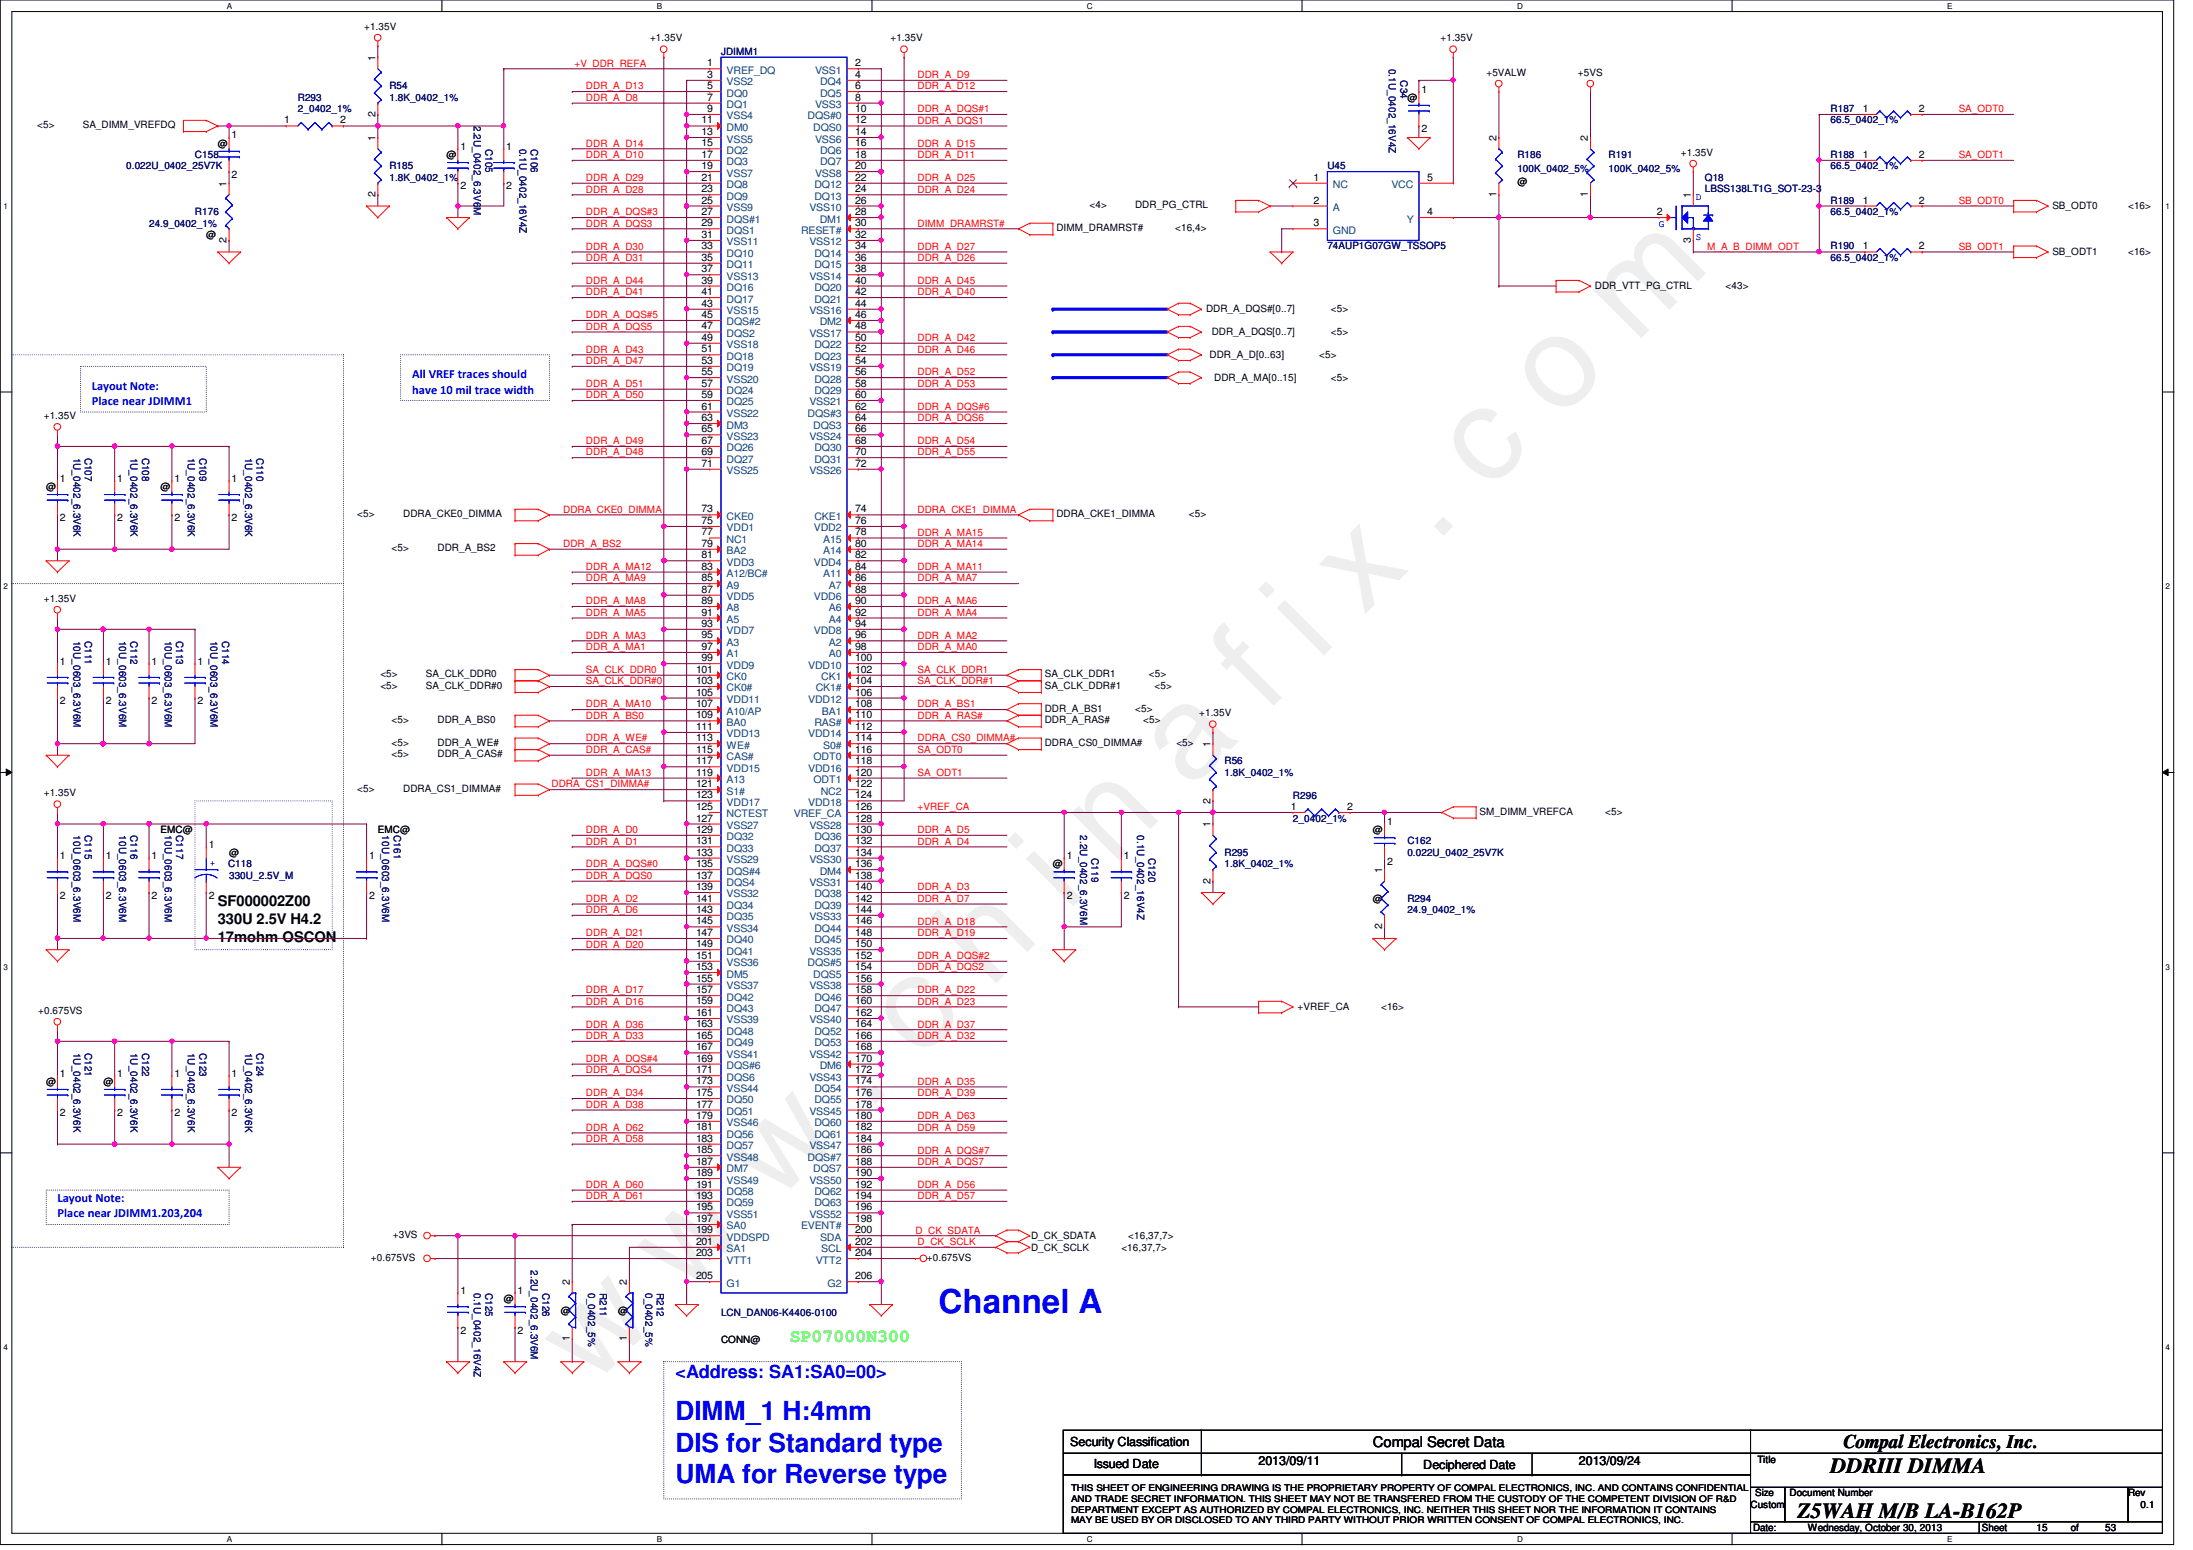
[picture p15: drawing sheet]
<svg xmlns="http://www.w3.org/2000/svg" width="297mm" height="210mm" viewBox="0 0 297 210" stroke-linecap="round" stroke-linejoin="round" font-family="sans-serif">
<defs><g id="words">
<text font-size="17.6" fill="#f0f" x="80.1" y="188" transform="rotate(-45 80.1 188)">w w w . c h i n a f i x . c o m</text>
<text font-size="4.5" fill="#00f" x="127.1" y="177.8">Channel A</text>
<g font-size="3.6" fill="#00f">
<text x="91.5" y="192.4">DIMM_1 H:4mm</text>
<text x="91.5" y="196.6">DIS for Standard type</text>
<text x="91.5" y="200.8">UMA for Reverse type</text>
</g>
<g font-size="2.9">
<text x="247.9" y="199.4">DDRIII DIMMA</text>
<text x="243.5" y="205.6">Z5WAH M/B LA-B162P</text>
</g>
<text font-size="2.6" x="249.7" y="196">Compal Electronics, Inc.</text>
<text font-size="2.5" fill="#0f0" x="107" y="181.7">SP07000N300</text>
<text font-size="2.5" fill="#00f" x="91.5" y="186.6">&lt;Address: SA1:SA0=00&gt;</text>
<g font-size="2">
<text x="29.5" y="122.7">SF000002Z00</text>
<text x="29.5" y="125.1">330U 2.5V H4.2</text>
<text x="29.5" y="127.6">17mohm OSCON</text>
<text x="186" y="196">Compal Secret Data</text>
</g>
<g font-size="1.7" fill="#00f">
<text x="12.4" y="52.7">Layout Note:</text>
<text x="55.8" y="51.2">All VREF traces should</text>
<text x="55.8" y="53.3">have 10 mil trace width</text>
<text x="12.4" y="54.8">Place near JDIMM1</text>
<text x="7.8" y="162.8">Layout Note:</text>
<text x="7.8" y="164.8">Place near JDIMM1.203,204</text>
</g>
<g font-size="1.7">
<text x="144.9" y="195.8">Security Classification</text>
<text x="148.2" y="198.8">Issued Date</text>
<text x="170.5" y="198.3">2013/09/11</text>
<text x="192.8" y="198.9">Deciphered Date</text>
<text x="213.9" y="198.3">2013/09/24</text>
</g>
<g font-size="1.4">
<text x="49.3" y="4">+1.35V</text>
<text x="88" y="5.6">+1.35V</text>
<text x="120.6" y="5.6">+1.35V</text>
<text x="195.1" y="5.6">+1.35V</text>
<text x="50.8" y="8.2" transform="rotate(-90 50.8 8.2)">1</text>
<text x="95.8" y="9">1</text>
<text x="95.8" y="10.5">3</text>
<text x="115.8" y="9">2</text>
<text x="115.8" y="10.5">4</text>
<text x="201.3" y="10.2">+5VALW</text>
<text x="213.7" y="10.2">+5VS</text>
<text x="5" y="17.4">&lt;5&gt;</text>
<text x="11.2" y="17.4">SA_DIMM_VREFDQ</text>
<text x="38.5" y="16.7">1</text>
<text x="46.1" y="16.7">2</text>
<text x="50.8" y="15.9" transform="rotate(-90 50.8 15.9)">2</text>
<text x="95" y="16.7">11</text>
<text x="95.8" y="12.1">5</text>
<text x="95.8" y="13.6">7</text>
<text x="95.8" y="15.2">9</text>
<text x="115.8" y="12.1">6</text>
<text x="115.8" y="13.6">8</text>
<text x="115.8" y="15.2">10</text>
<text x="115.8" y="16.7">12</text>
<text x="190.6" y="13.6">@</text>
<text x="192.5" y="12.6">1</text>
<text x="192.5" y="17.9">2</text>
<text x="252.3" y="15.2">1</text>
<text x="259.9" y="15.2">2</text>
<text x="29.5" y="19.9">@</text>
<text x="31.4" y="18.8">1</text>
<text x="50.8" y="19" transform="rotate(-90 50.8 19)">1</text>
<text x="60.5" y="21.4">@</text>
<text x="62.4" y="20.3">1</text>
<text x="68.6" y="20.3">1</text>
<text x="95" y="18.3">13</text>
<text x="95" y="19.8">15</text>
<text x="95" y="21.4">17</text>
<text x="95" y="22.9">19</text>
<text x="115.8" y="18.3">14</text>
<text x="115.8" y="19.8">16</text>
<text x="115.8" y="21.4">18</text>
<text x="115.8" y="22.9">20</text>
<text x="202.7" y="19" transform="rotate(-90 202.7 19)">2</text>
<text x="215.1" y="19" transform="rotate(-90 215.1 19)">2</text>
<text x="227.7" y="21.1">+1.35V</text>
<text x="252.3" y="21.4">1</text>
<text x="259.9" y="21.4">2</text>
<text x="30.7" y="25.3" transform="rotate(-90 30.7 25.3)">1</text>
<text x="31.4" y="24.1">2</text>
<text x="50.8" y="26.7" transform="rotate(-90 50.8 26.7)">2</text>
<text x="62.4" y="25.7">2</text>
<text x="68.6" y="25.7">2</text>
<text x="95" y="24.5">21</text>
<text x="95" y="26">23</text>
<text x="95" y="27.6">25</text>
<text x="95" y="29.1">27</text>
<text x="115.8" y="24.5">22</text>
<text x="115.8" y="26">24</text>
<text x="115.8" y="27.6">26</text>
<text x="115.8" y="29.1">28</text>
<text x="147.6" y="28.2">&lt;4&gt;</text>
<text x="153.8" y="28.2">DDR_PG_CTRL</text>
<text x="177.9" y="27.6">2</text>
<text x="177.9" y="24.5">1</text>
<text x="193.3" y="24.5">5</text>
<text x="193.3" y="29.1">4</text>
<text x="202.7" y="26.7" transform="rotate(-90 202.7 26.7)">1</text>
<text x="205.5" y="25.1">@</text>
<text x="215.1" y="26.7" transform="rotate(-90 215.1 26.7)">1</text>
<text x="224.4" y="29.1">2</text>
<text x="229" y="26.8" transform="rotate(-90 229 26.8)">1</text>
<text x="252.3" y="27.6">1</text>
<text x="259.9" y="27.6">2</text>
<text x="278" y="28.4">SB_ODT0</text>
<text x="288.2" y="28.4">&lt;16&gt;</text>
<text x="27.9" y="32.2">@</text>
<text x="30.7" y="32.9" transform="rotate(-90 30.7 32.9)">2</text>
<text x="95" y="30.6">29</text>
<text x="95" y="32.2">31</text>
<text x="95" y="33.8">33</text>
<text x="95" y="35.3">35</text>
<text x="115.8" y="30.6">30</text>
<text x="115.8" y="32.2">32</text>
<text x="115.8" y="33.8">34</text>
<text x="115.8" y="35.3">36</text>
<text x="143.1" y="31.3">DIMM_DRAMRST#</text>
<text x="159.2" y="31.3">&lt;16,4&gt;</text>
<text x="177.9" y="30.6">3</text>
<text x="229" y="32.9" transform="rotate(-90 229 32.9)">3</text>
<text x="252.3" y="33.8">1</text>
<text x="259.9" y="33.8">2</text>
<text x="278" y="34.5">SB_ODT1</text>
<text x="288.2" y="34.5">&lt;16&gt;</text>
<text x="95" y="36.9">37</text>
<text x="95" y="38.4">39</text>
<text x="95" y="40">41</text>
<text x="95" y="41.5">43</text>
<text x="115.8" y="36.9">38</text>
<text x="115.8" y="38.4">40</text>
<text x="115.8" y="40">42</text>
<text x="115.8" y="41.5">44</text>
<text x="216" y="39.2">DDR_VTT_PG_CTRL</text>
<text x="233.7" y="39.2">&lt;43&gt;</text>
<text x="95" y="43.1">45</text>
<text x="95" y="44.6">47</text>
<text x="95" y="46.1">49</text>
<text x="95" y="47.7">51</text>
<text x="115.8" y="43.1">46</text>
<text x="115.8" y="44.6">48</text>
<text x="115.8" y="46.1">50</text>
<text x="115.8" y="47.7">52</text>
<text x="163.4" y="42.3">DDR_A_DQS#[0..7]</text>
<text x="164.1" y="45.4">DDR_A_DQS[0..7]</text>
<text x="180.3" y="45.4">&lt;5&gt;</text>
<text x="180.3" y="42.3">&lt;5&gt;</text>
<text x="95" y="49.3">53</text>
<text x="95" y="50.8">55</text>
<text x="95" y="52.4">57</text>
<text x="95" y="53.9">59</text>
<text x="115.8" y="49.3">54</text>
<text x="115.8" y="50.8">56</text>
<text x="115.8" y="52.4">58</text>
<text x="115.8" y="53.9">60</text>
<text x="163.8" y="48.5">DDR_A_D[0..63]</text>
<text x="164.5" y="51.6">DDR_A_MA[0..15]</text>
<text x="178.7" y="48.5">&lt;5&gt;</text>
<text x="180.3" y="51.6">&lt;5&gt;</text>
<text x="5.9" y="56.7">+1.35V</text>
<text x="95" y="55.5">61</text>
<text x="95" y="57">63</text>
<text x="95" y="58.5">65</text>
<text x="115.8" y="55.5">62</text>
<text x="115.8" y="57">64</text>
<text x="115.8" y="58.5">66</text>
<text x="8.1" y="65.2">1</text>
<text x="15.9" y="65.2">1</text>
<text x="23.6" y="65.2">1</text>
<text x="31.4" y="65.2">1</text>
<text x="95" y="60.1">67</text>
<text x="95" y="61.6">69</text>
<text x="95" y="63.2">71</text>
<text x="115.8" y="60.1">68</text>
<text x="115.8" y="61.6">70</text>
<text x="115.8" y="63.2">72</text>
<text x="6.3" y="66.3">@</text>
<text x="8.1" y="70.6">2</text>
<text x="15.9" y="70.6">2</text>
<text x="21.8" y="66.3">@</text>
<text x="23.6" y="70.6">2</text>
<text x="31.4" y="70.6">2</text>
<text x="48.4" y="70">&lt;5&gt;</text>
<text x="54.6" y="70">DDRA_CKE0_DIMMA</text>
<text x="95" y="69.4">73</text>
<text x="95" y="71">75</text>
<text x="115.8" y="69.4">74</text>
<text x="115.8" y="71">76</text>
<text x="143.1" y="70">DDRA_CKE1_DIMMA</text>
<text x="161" y="70">&lt;5&gt;</text>
<text x="53" y="74.7">&lt;5&gt;</text>
<text x="59.3" y="74.7">DDR_A_BS2</text>
<text x="95" y="77.1">83</text>
<text x="95" y="72.5">77</text>
<text x="95" y="74">79</text>
<text x="95" y="75.6">81</text>
<text x="115.8" y="77.1">84</text>
<text x="115.8" y="72.5">78</text>
<text x="115.8" y="74">80</text>
<text x="115.8" y="75.6">82</text>
<text x="5.9" y="81.5">+1.35V</text>
<text x="95" y="78.7">85</text>
<text x="95" y="80.3">87</text>
<text x="95" y="81.8">89</text>
<text x="95" y="83.4">91</text>
<text x="115.8" y="78.7">86</text>
<text x="115.8" y="80.3">88</text>
<text x="115.8" y="81.8">90</text>
<text x="115.8" y="83.4">92</text>
<text x="95" y="84.9">93</text>
<text x="95" y="86.4">95</text>
<text x="95" y="88">97</text>
<text x="95" y="89.5">99</text>
<text x="115.8" y="84.9">94</text>
<text x="115.8" y="86.4">96</text>
<text x="115.8" y="88">98</text>
<text x="115.8" y="89.5">100</text>
<text x="8.1" y="90">1</text>
<text x="8.1" y="95.4">2</text>
<text x="14.3" y="90">1</text>
<text x="14.3" y="95.4">2</text>
<text x="20.5" y="90">1</text>
<text x="20.5" y="95.4">2</text>
<text x="26.8" y="90">1</text>
<text x="26.8" y="95.4">2</text>
<text x="51.5" y="93.3">&lt;5&gt;</text>
<text x="51.5" y="91.7">&lt;5&gt;</text>
<text x="57.7" y="93.3">SA_CLK_DDR#0</text>
<text x="57.7" y="91.7">SA_CLK_DDR0</text>
<text x="94.3" y="91.1">101</text>
<text x="94.3" y="92.6">103</text>
<text x="94.3" y="94.2">105</text>
<text x="94.3" y="95.8">107</text>
<text x="115.8" y="91.1">102</text>
<text x="115.8" y="92.6">104</text>
<text x="115.8" y="94.2">106</text>
<text x="115.8" y="95.8">108</text>
<text x="141.5" y="91.7">SA_CLK_DDR1</text>
<text x="141.5" y="93.3">SA_CLK_DDR#1</text>
<text x="155.6" y="91.7">&lt;5&gt;</text>
<text x="156.4" y="93.3">&lt;5&gt;</text>
<text x="53" y="101">&lt;5&gt;</text>
<text x="53" y="97.9">&lt;5&gt;</text>
<text x="59.3" y="101">DDR_A_WE#</text>
<text x="59.3" y="97.9">DDR_A_BS0</text>
<text x="94.3" y="97.3">109</text>
<text x="94.3" y="98.8">111</text>
<text x="94.3" y="100.4">113</text>
<text x="94.3" y="101.9">115</text>
<text x="115.8" y="97.3">110</text>
<text x="115.8" y="98.8">112</text>
<text x="115.8" y="100.4">114</text>
<text x="115.8" y="101.9">116</text>
<text x="141.5" y="101">DDRA_CS0_DIMMA#</text>
<text x="141.5" y="96.4">DDR_A_BS1</text>
<text x="141.5" y="97.9">DDR_A_RAS#</text>
<text x="153.8" y="96.4">&lt;5&gt;</text>
<text x="154.9" y="97.9">&lt;5&gt;</text>
<text x="159.3" y="101">&lt;5&gt;</text>
<text x="162.4" y="97">+1.35V</text>
<text x="164" y="101.2" transform="rotate(-90 164 101.2)">1</text>
<text x="5.9" y="107.8">+1.35V</text>
<text x="48.4" y="107.2">&lt;5&gt;</text>
<text x="53" y="102.6">&lt;5&gt;</text>
<text x="54.6" y="107.2">DDRA_CS1_DIMMA#</text>
<text x="59.3" y="102.6">DDR_A_CAS#</text>
<text x="94.3" y="103.5">117</text>
<text x="94.3" y="105">119</text>
<text x="94.3" y="106.6">121</text>
<text x="115.8" y="103.5">118</text>
<text x="115.8" y="105">120</text>
<text x="115.8" y="106.6">122</text>
<text x="21.8" y="112.8">EMC@</text>
<text x="51.2" y="112.8">EMC@</text>
<text x="94.3" y="108.1">123</text>
<text x="94.3" y="109.7">125</text>
<text x="94.3" y="111.3">127</text>
<text x="94.3" y="112.8">129</text>
<text x="115.8" y="108.1">124</text>
<text x="115.8" y="109.7">126</text>
<text x="115.8" y="111.3">128</text>
<text x="115.8" y="112.8">130</text>
<text x="164" y="112" transform="rotate(-90 164 112)">1</text>
<text x="164" y="108.8" transform="rotate(-90 164 108.8)">2</text>
<text x="174.8" y="109.7">1</text>
<text x="182.5" y="109.7">2</text>
<text x="186" y="112.8">@</text>
<text x="187.9" y="111.7">1</text>
<text x="200.4" y="110.3">SM_DIMM_VREFCA</text>
<text x="217.4" y="110.3">&lt;5&gt;</text>
<text x="8.1" y="116.4">1</text>
<text x="14.3" y="116.4">1</text>
<text x="20.5" y="116.4">1</text>
<text x="28.3" y="114.8">1</text>
<text x="31" y="115.9">@</text>
<text x="50" y="116.4">1</text>
<text x="94.3" y="114.3">131</text>
<text x="94.3" y="115.9">133</text>
<text x="94.3" y="117.4">135</text>
<text x="94.3" y="119">137</text>
<text x="115.8" y="114.3">132</text>
<text x="115.8" y="115.9">134</text>
<text x="115.8" y="117.4">136</text>
<text x="115.8" y="119">138</text>
<text x="142.6" y="117.4">@</text>
<text x="144.5" y="116.4">1</text>
<text x="152.2" y="116.4">1</text>
<text x="164" y="119.7" transform="rotate(-90 164 119.7)">2</text>
<text x="187.2" y="118.2" transform="rotate(-90 187.2 118.2)">1</text>
<text x="187.9" y="117.1">2</text>
<text x="8.1" y="121.8">2</text>
<text x="14.3" y="121.8">2</text>
<text x="20.5" y="121.8">2</text>
<text x="28.3" y="121.8">2</text>
<text x="50" y="121.8">2</text>
<text x="94.3" y="120.5">139</text>
<text x="94.3" y="122.1">141</text>
<text x="94.3" y="123.6">143</text>
<text x="94.3" y="125.2">145</text>
<text x="115.8" y="120.5">140</text>
<text x="115.8" y="122.1">142</text>
<text x="115.8" y="123.6">144</text>
<text x="115.8" y="125.2">146</text>
<text x="144.5" y="121.8">2</text>
<text x="152.2" y="121.8">2</text>
<text x="186" y="122.1">@</text>
<text x="187.2" y="125.9" transform="rotate(-90 187.2 125.9)">2</text>
<text x="94.3" y="126.7">147</text>
<text x="94.3" y="128.3">149</text>
<text x="94.3" y="129.8">151</text>
<text x="94.3" y="131.4">153</text>
<text x="115.8" y="126.7">148</text>
<text x="115.8" y="128.3">150</text>
<text x="115.8" y="129.8">152</text>
<text x="115.8" y="131.4">154</text>
<text x="5.2" y="137.3">+0.675VS</text>
<text x="94.3" y="132.9">155</text>
<text x="94.3" y="134.5">157</text>
<text x="94.3" y="136">159</text>
<text x="94.3" y="137.6">161</text>
<text x="115.8" y="132.9">156</text>
<text x="115.8" y="134.5">158</text>
<text x="115.8" y="136">160</text>
<text x="115.8" y="137.6">162</text>
<text x="175.8" y="136.8">+VREF_CA</text>
<text x="187.1" y="136.8">&lt;16&gt;</text>
<text x="94.3" y="139.1">163</text>
<text x="94.3" y="140.7">165</text>
<text x="94.3" y="142.2">167</text>
<text x="94.3" y="143.8">169</text>
<text x="115.8" y="139.1">164</text>
<text x="115.8" y="140.7">166</text>
<text x="115.8" y="142.2">168</text>
<text x="115.8" y="143.8">170</text>
<text x="6.3" y="146.9">@</text>
<text x="8.1" y="145.8">1</text>
<text x="14" y="146.9">@</text>
<text x="15.9" y="145.8">1</text>
<text x="23.6" y="145.8">1</text>
<text x="31.4" y="145.8">1</text>
<text x="94.3" y="145.3">171</text>
<text x="94.3" y="146.9">173</text>
<text x="94.3" y="148.4">175</text>
<text x="94.3" y="150">177</text>
<text x="115.8" y="145.3">172</text>
<text x="115.8" y="146.9">174</text>
<text x="115.8" y="148.4">176</text>
<text x="115.8" y="150">178</text>
<text x="8.1" y="151.2">2</text>
<text x="15.9" y="151.2">2</text>
<text x="23.6" y="151.2">2</text>
<text x="31.4" y="151.2">2</text>
<text x="94.3" y="151.5">179</text>
<text x="94.3" y="153.1">181</text>
<text x="94.3" y="154.6">183</text>
<text x="115.8" y="151.5">180</text>
<text x="115.8" y="153.1">182</text>
<text x="115.8" y="154.6">184</text>
<text x="94.3" y="156.2">185</text>
<text x="94.3" y="157.7">187</text>
<text x="94.3" y="159.3">189</text>
<text x="94.3" y="160.8">191</text>
<text x="115.8" y="156.2">186</text>
<text x="115.8" y="157.7">188</text>
<text x="115.8" y="159.3">190</text>
<text x="115.8" y="160.8">192</text>
<text x="53.2" y="167.6">+3VS</text>
<text x="94.3" y="162.3">193</text>
<text x="94.3" y="163.9">195</text>
<text x="94.3" y="165.5">197</text>
<text x="94.3" y="167">199</text>
<text x="115.8" y="162.3">194</text>
<text x="115.8" y="163.9">196</text>
<text x="115.8" y="165.5">198</text>
<text x="115.8" y="167">200</text>
<text x="139.7" y="167.8">D_CK_SDATA</text>
<text x="152.8" y="167.8">&lt;16,37,7&gt;</text>
<text x="50.2" y="170.7">+0.675VS</text>
<text x="77.2" y="174" transform="rotate(-90 77.2 174)">2</text>
<text x="84.9" y="174" transform="rotate(-90 84.9 174)">2</text>
<text x="94.3" y="168.6">201</text>
<text x="94.3" y="170.1">203</text>
<text x="94.3" y="173.2">205</text>
<text x="115.8" y="168.6">202</text>
<text x="115.8" y="170.1">204</text>
<text x="115.8" y="173.2">206</text>
<text x="125.6" y="170.7">+0.675VS</text>
<text x="139.7" y="169.4">D_CK_SCLK</text>
<text x="151.9" y="169.4">&lt;16,37,7&gt;</text>
<text x="62.4" y="175.3">1</text>
<text x="68.2" y="176.3">@</text>
<text x="70.1" y="175.3">1</text>
<text x="76" y="177.9">@</text>
<text x="83.7" y="177.9">@</text>
<text x="62.4" y="180.6">2</text>
<text x="70.1" y="180.6">2</text>
<text x="77.2" y="181.7" transform="rotate(-90 77.2 181.7)">1</text>
<text x="84.9" y="181.7" transform="rotate(-90 84.9 181.7)">1</text>
<text x="97.7" y="181.9">CONN@</text>
<text x="237.7" y="202.6">Size</text>
<text x="238" y="198.2">Title</text>
<text x="242.4" y="202.6">Document Number</text>
<text x="288.2" y="202.6">Rev</text>
<text x="237.1" y="204.2">Custom</text>
<text x="237.4" y="207.3">Date:</text>
<text x="244.9" y="207.3">Wednesday, October 30, 2013</text>
<text x="268.4" y="207.3">Sheet</text>
<text x="275.8" y="207.3">15</text>
<text x="280.5" y="207.3">of</text>
<text x="285.2" y="207.3">53</text>
<text x="289.9" y="204.2">0.1</text>
</g>
<g font-size="1.4" fill="#f00">
<text x="77.8" y="9">+V_DDR_REFA</text>
<text x="124.3" y="10.6">DDR_A_D9</text>
<text x="79.4" y="12.1">DDR_A_D13</text>
<text x="79.4" y="13.7">DDR_A_D8</text>
<text x="124.3" y="12.1">DDR_A_D12</text>
<text x="124.3" y="16.8">DDR_A_DQS1</text>
<text x="124.3" y="15.2">DDR_A_DQS#1</text>
<text x="265.3" y="15.2">SA_ODT0</text>
<text x="79.4" y="19.9">DDR_A_D14</text>
<text x="79.4" y="21.4">DDR_A_D10</text>
<text x="124.3" y="19.9">DDR_A_D15</text>
<text x="124.3" y="21.4">DDR_A_D11</text>
<text x="265.3" y="21.4">SA_ODT1</text>
<text x="79.4" y="24.5">DDR_A_D29</text>
<text x="79.4" y="29.2">DDR_A_DQS#3</text>
<text x="79.4" y="26.1">DDR_A_D28</text>
<text x="124.3" y="26.1">DDR_A_D24</text>
<text x="124.3" y="24.5">DDR_A_D25</text>
<text x="265.3" y="27.6">SB_ODT0</text>
<text x="79.4" y="33.8">DDR_A_D30</text>
<text x="79.4" y="35.3">DDR_A_D31</text>
<text x="79.4" y="30.7">DDR_A_DQS3</text>
<text x="124.3" y="30.7">DIMM_DRAMRST#</text>
<text x="124.3" y="33.8">DDR_A_D27</text>
<text x="124.3" y="35.3">DDR_A_D26</text>
<text x="231.2" y="33.8">M_A_B_DIMM_ODT</text>
<text x="265.3" y="33.8">SB_ODT1</text>
<text x="79.4" y="40">DDR_A_D41</text>
<text x="79.4" y="38.4">DDR_A_D44</text>
<text x="124.3" y="40">DDR_A_D40</text>
<text x="124.3" y="38.4">DDR_A_D45</text>
<text x="79.4" y="47.8">DDR_A_D43</text>
<text x="79.4" y="44.7">DDR_A_DQS5</text>
<text x="79.4" y="43.1">DDR_A_DQS#5</text>
<text x="124.3" y="47.8">DDR_A_D46</text>
<text x="124.3" y="46.2">DDR_A_D42</text>
<text x="79.4" y="49.3">DDR_A_D47</text>
<text x="79.4" y="53.9">DDR_A_D50</text>
<text x="79.4" y="52.4">DDR_A_D51</text>
<text x="124.3" y="50.8">DDR_A_D52</text>
<text x="124.3" y="52.4">DDR_A_D53</text>
<text x="124.3" y="57.1">DDR_A_DQS6</text>
<text x="124.3" y="55.5">DDR_A_DQS#6</text>
<text x="79.4" y="60.2">DDR_A_D49</text>
<text x="79.4" y="61.7">DDR_A_D48</text>
<text x="124.3" y="61.7">DDR_A_D55</text>
<text x="124.3" y="60.2">DDR_A_D54</text>
<text x="76.3" y="69.4">DDRA_CKE0_DIMMA</text>
<text x="124.3" y="69.4">DDRA_CKE1_DIMMA</text>
<text x="76.3" y="74.1">DDR_A_BS2</text>
<text x="79.4" y="77.2">DDR_A_MA12</text>
<text x="124.3" y="77.2">DDR_A_MA11</text>
<text x="124.3" y="74.1">DDR_A_MA14</text>
<text x="124.3" y="72.6">DDR_A_MA15</text>
<text x="79.4" y="83.4">DDR_A_MA5</text>
<text x="79.4" y="81.8">DDR_A_MA8</text>
<text x="79.4" y="78.7">DDR_A_MA9</text>
<text x="124.3" y="83.4">DDR_A_MA4</text>
<text x="124.3" y="81.8">DDR_A_MA6</text>
<text x="124.3" y="78.7">DDR_A_MA7</text>
<text x="79.4" y="88.1">DDR_A_MA1</text>
<text x="79.4" y="86.5">DDR_A_MA3</text>
<text x="124.3" y="86.5">DDR_A_MA2</text>
<text x="124.3" y="88.1">DDR_A_MA0</text>
<text x="79.4" y="95.8">DDR_A_MA10</text>
<text x="79.4" y="91.1">SA_CLK_DDR0</text>
<text x="79.4" y="92.7">SA_CLK_DDR#0</text>
<text x="124.3" y="91.1">SA_CLK_DDR1</text>
<text x="124.3" y="92.7">SA_CLK_DDR#1</text>
<text x="124.3" y="95.8">DDR_A_BS1</text>
<text x="79.4" y="97.3">DDR_A_BS0</text>
<text x="79.4" y="102">DDR_A_CAS#</text>
<text x="79.4" y="100.4">DDR_A_WE#</text>
<text x="124.3" y="100.4">DDRA_CS0_DIMMA#</text>
<text x="124.3" y="102">SA_ODT0</text>
<text x="124.3" y="97.3">DDR_A_RAS#</text>
<text x="74.7" y="106.6">DDRA_CS1_DIMMA#</text>
<text x="79.4" y="105.1">DDR_A_MA13</text>
<text x="124.3" y="105.1">SA_ODT1</text>
<text x="79.4" y="112.8">DDR_A_D0</text>
<text x="124.3" y="112.8">DDR_A_D5</text>
<text x="124.3" y="109.7">+VREF_CA</text>
<text x="79.4" y="119">DDR_A_DQS0</text>
<text x="79.4" y="117.5">DDR_A_DQS#0</text>
<text x="79.4" y="114.4">DDR_A_D1</text>
<text x="124.3" y="114.4">DDR_A_D4</text>
<text x="79.4" y="122.1">DDR_A_D2</text>
<text x="79.4" y="123.7">DDR_A_D6</text>
<text x="124.3" y="122.1">DDR_A_D7</text>
<text x="124.3" y="120.6">DDR_A_D3</text>
<text x="124.3" y="125.2">DDR_A_D18</text>
<text x="79.4" y="126.8">DDR_A_D21</text>
<text x="79.4" y="128.3">DDR_A_D20</text>
<text x="124.3" y="126.8">DDR_A_D19</text>
<text x="124.3" y="131.4">DDR_A_DQS2</text>
<text x="124.3" y="129.9">DDR_A_DQS#2</text>
<text x="79.4" y="134.5">DDR_A_D17</text>
<text x="79.4" y="136.1">DDR_A_D16</text>
<text x="124.3" y="134.5">DDR_A_D22</text>
<text x="124.3" y="136.1">DDR_A_D23</text>
<text x="79.4" y="140.7">DDR_A_D33</text>
<text x="79.4" y="143.8">DDR_A_DQS#4</text>
<text x="79.4" y="139.1">DDR_A_D36</text>
<text x="124.3" y="139.1">DDR_A_D37</text>
<text x="124.3" y="140.7">DDR_A_D32</text>
<text x="79.4" y="148.5">DDR_A_D34</text>
<text x="79.4" y="145.4">DDR_A_DQS4</text>
<text x="124.3" y="148.5">DDR_A_D39</text>
<text x="124.3" y="146.9">DDR_A_D35</text>
<text x="79.4" y="150">DDR_A_D38</text>
<text x="79.4" y="153.1">DDR_A_D62</text>
<text x="79.4" y="154.6">DDR_A_D58</text>
<text x="124.3" y="151.6">DDR_A_D63</text>
<text x="124.3" y="153.1">DDR_A_D59</text>
<text x="79.4" y="160.9">DDR_A_D60</text>
<text x="124.3" y="160.9">DDR_A_D56</text>
<text x="124.3" y="157.8">DDR_A_DQS7</text>
<text x="124.3" y="156.2">DDR_A_DQS#7</text>
<text x="79.4" y="162.4">DDR_A_D61</text>
<text x="124" y="167">D_CK_SDATA</text>
<text x="124.3" y="162.4">DDR_A_D57</text>
<text x="124.3" y="168.6">D_CK_SCLK</text>
</g>
<g font-size="1.4" fill="#000080">
<text x="97.7" y="7.5">JDIMM1</text>
<text x="188.1" y="9.3" transform="rotate(90 188.1 9.3)">0.1U_0402_16V4Z</text>
<text x="189.7" y="10.9" transform="rotate(90 189.7 10.9)">C34</text>
<text x="40.3" y="13.6">R293</text>
<text x="40.3" y="15.2">2_0402_1%</text>
<text x="52.7" y="12.1">R54</text>
<text x="52.7" y="13.6">1.8K_0402_1%</text>
<text x="64.2" y="17.1" transform="rotate(90 64.2 17.1)">2.2U_0402_6.3V6M</text>
<text x="247.9" y="15.2">R187</text>
<text x="247.9" y="16.7">66.5_0402_1%</text>
<text x="17.1" y="22.9">0.022U_0402_25V7K</text>
<text x="26.4" y="21.4">C158</text>
<text x="52.7" y="22.9">R185</text>
<text x="65.7" y="20.2" transform="rotate(90 65.7 20.2)">C105</text>
<text x="70.4" y="20.2" transform="rotate(90 70.4 20.2)">0.1U_0402_16V4Z</text>
<text x="71.9" y="20.2" transform="rotate(90 71.9 20.2)">C106</text>
<text x="179.8" y="22.9">U45</text>
<text x="205.5" y="21.4">R186</text>
<text x="205.5" y="23.2">100K_0402_5%</text>
<text x="217.9" y="21.4">R191</text>
<text x="217.9" y="23.2">100K_0402_5%</text>
<text x="247.9" y="21.4">R188</text>
<text x="247.9" y="22.9">66.5_0402_1%</text>
<text x="26.4" y="29.1">R176</text>
<text x="52.7" y="24.5">1.8K_0402_1%</text>
<text x="230.9" y="24.5">Q18</text>
<text x="230.9" y="26">LBSS138LT1G_SOT-23-3</text>
<text x="247.9" y="27.6">R189</text>
<text x="247.9" y="29.1">66.5_0402_1%</text>
<text x="20.2" y="30.7">24.9_0402_1%</text>
<text x="179.8" y="33.8">74AUP1G07GW_TSSOP5</text>
<text x="247.9" y="33.8">R190</text>
<text x="247.9" y="35.3">66.5_0402_1%</text>
<text x="9.9" y="62" transform="rotate(90 9.9 62)">1U_0402_6.3V6K</text>
<text x="11.5" y="62" transform="rotate(90 11.5 62)">C107</text>
<text x="17.7" y="62" transform="rotate(90 17.7 62)">1U_0402_6.3V6K</text>
<text x="19.3" y="62" transform="rotate(90 19.3 62)">C108</text>
<text x="25.4" y="62" transform="rotate(90 25.4 62)">1U_0402_6.3V6K</text>
<text x="27" y="62" transform="rotate(90 27 62)">C109</text>
<text x="33.2" y="62" transform="rotate(90 33.2 62)">1U_0402_6.3V6K</text>
<text x="34.8" y="62" transform="rotate(90 34.8 62)">C110</text>
<text x="9.9" y="86.8" transform="rotate(90 9.9 86.8)">10U_0603_6.3V6M</text>
<text x="11.5" y="86.8" transform="rotate(90 11.5 86.8)">C111</text>
<text x="16.1" y="86.8" transform="rotate(90 16.1 86.8)">10U_0603_6.3V6M</text>
<text x="17.7" y="86.8" transform="rotate(90 17.7 86.8)">C112</text>
<text x="22.3" y="86.8" transform="rotate(90 22.3 86.8)">10U_0603_6.3V6M</text>
<text x="23.9" y="86.8" transform="rotate(90 23.9 86.8)">C113</text>
<text x="28.5" y="86.8" transform="rotate(90 28.5 86.8)">10U_0603_6.3V6M</text>
<text x="30.1" y="86.8" transform="rotate(90 30.1 86.8)">C114</text>
<text x="165.9" y="103.5">R56</text>
<text x="165.9" y="105.1">1.8K_0402_1%</text>
<text x="9.9" y="113.1" transform="rotate(90 9.9 113.1)">10U_0603_6.3V6M</text>
<text x="11.5" y="113.1" transform="rotate(90 11.5 113.1)">C115</text>
<text x="16.1" y="113.1" transform="rotate(90 16.1 113.1)">10U_0603_6.3V6M</text>
<text x="17.7" y="113.1" transform="rotate(90 17.7 113.1)">C116</text>
<text x="22.3" y="113.1" transform="rotate(90 22.3 113.1)">10U_0603_6.3V6M</text>
<text x="23.9" y="113.1" transform="rotate(90 23.9 113.1)">C117</text>
<text x="51.8" y="113.1" transform="rotate(90 51.8 113.1)">10U_0603_6.3V6M</text>
<text x="53.3" y="113.1" transform="rotate(90 53.3 113.1)">C161</text>
<text x="146.3" y="113.1" transform="rotate(90 146.3 113.1)">2.2U_0402_6.3V6M</text>
<text x="154" y="113.1" transform="rotate(90 154 113.1)">0.1U_0402_16V4Z</text>
<text x="175.1" y="108.2">R296</text>
<text x="175.1" y="111.3">2_0402_1%</text>
<text x="30.9" y="117.4">C118</text>
<text x="31" y="119">330U_2.5V_M</text>
<text x="147.8" y="116.2" transform="rotate(90 147.8 116.2)">C119</text>
<text x="155.6" y="116.2" transform="rotate(90 155.6 116.2)">C120</text>
<text x="165.9" y="115.9">R295</text>
<text x="165.9" y="117.4">1.8K_0402_1%</text>
<text x="190.6" y="114.3">C162</text>
<text x="190.6" y="115.9">0.022U_0402_25V7K</text>
<text x="190.6" y="122.1">R294</text>
<text x="190.6" y="123.7">24.9_0402_1%</text>
<text x="9.9" y="142.6" transform="rotate(90 9.9 142.6)">1U_0402_6.3V6K</text>
<text x="11.5" y="142.6" transform="rotate(90 11.5 142.6)">C121</text>
<text x="17.7" y="142.6" transform="rotate(90 17.7 142.6)">1U_0402_6.3V6K</text>
<text x="19.3" y="142.6" transform="rotate(90 19.3 142.6)">C122</text>
<text x="25.4" y="142.6" transform="rotate(90 25.4 142.6)">1U_0402_6.3V6K</text>
<text x="27" y="142.6" transform="rotate(90 27 142.6)">C123</text>
<text x="33.2" y="142.6" transform="rotate(90 33.2 142.6)">1U_0402_6.3V6K</text>
<text x="34.8" y="142.6" transform="rotate(90 34.8 142.6)">C124</text>
<text x="71.9" y="172" transform="rotate(90 71.9 172)">2.2U_0402_6.3V6M</text>
<text x="64.2" y="175.1" transform="rotate(90 64.2 175.1)">0.1U_0402_16V4Z</text>
<text x="65.7" y="175.1" transform="rotate(90 65.7 175.1)">C125</text>
<text x="73.5" y="175.1" transform="rotate(90 73.5 175.1)">C126</text>
<text x="79.7" y="175.1" transform="rotate(90 79.7 175.1)">0_0402_5%</text>
<text x="81.2" y="175.1" transform="rotate(90 81.2 175.1)">R211</text>
<text x="87.4" y="175.1" transform="rotate(90 87.4 175.1)">0_0402_5%</text>
<text x="89" y="175.1" transform="rotate(90 89 175.1)">R212</text>
<text x="97.7" y="178.2">LCN_DAN06-K4406-0100</text>
</g>
<g font-size="1.4" fill="#004080">
<text x="98.4" y="10">VREF_DQ</text>
<text x="98.4" y="11.6">VSS2</text>
<text x="110.4" y="10">VSS1</text>
<text x="111.1" y="11.6">DQ4</text>
<text x="98.4" y="13.1">DQ0</text>
<text x="98.4" y="14.6">DQ1</text>
<text x="98.4" y="16.2">VSS4</text>
<text x="98.4" y="17.7">DM0</text>
<text x="109.4" y="16.2">DQS#0</text>
<text x="110.1" y="17.7">DQS0</text>
<text x="110.4" y="14.6">VSS3</text>
<text x="111.1" y="13.1">DQ5</text>
<text x="98.4" y="19.3">VSS5</text>
<text x="98.4" y="20.8">DQ2</text>
<text x="98.4" y="22.4">DQ3</text>
<text x="98.4" y="23.9">VSS7</text>
<text x="110.4" y="19.3">VSS6</text>
<text x="110.4" y="23.9">VSS8</text>
<text x="111.1" y="20.8">DQ6</text>
<text x="111.1" y="22.4">DQ7</text>
<text x="98.4" y="25.5">DQ8</text>
<text x="98.4" y="27.1">DQ9</text>
<text x="98.4" y="28.6">VSS9</text>
<text x="109.6" y="28.6">VSS10</text>
<text x="110.3" y="25.5">DQ12</text>
<text x="110.3" y="27.1">DQ13</text>
<text x="180.5" y="28.6">A</text>
<text x="180.5" y="25.5">NC</text>
<text x="188.5" y="25.5">VCC</text>
<text x="98.4" y="30.1">DQS#1</text>
<text x="98.4" y="31.7">DQS1</text>
<text x="98.4" y="33.2">VSS11</text>
<text x="98.4" y="34.8">DQ10</text>
<text x="108.5" y="31.7">RESET#</text>
<text x="109.6" y="33.2">VSS12</text>
<text x="110.3" y="34.8">DQ14</text>
<text x="111" y="30.1">DM1</text>
<text x="180.5" y="31.7">GND</text>
<text x="190.5" y="30.1">Y</text>
<text x="98.4" y="36.3">DQ11</text>
<text x="98.4" y="37.9">VSS13</text>
<text x="98.4" y="39.4">DQ16</text>
<text x="98.4" y="41">DQ17</text>
<text x="109.6" y="37.9">VSS14</text>
<text x="110.3" y="36.3">DQ15</text>
<text x="110.3" y="39.4">DQ20</text>
<text x="110.3" y="41">DQ21</text>
<text x="98.4" y="42.5">VSS15</text>
<text x="98.4" y="44.1">DQS#2</text>
<text x="98.4" y="45.6">DQS2</text>
<text x="98.4" y="47.2">VSS18</text>
<text x="109.6" y="42.5">VSS16</text>
<text x="109.6" y="45.6">VSS17</text>
<text x="110.3" y="47.2">DQ22</text>
<text x="111" y="44.1">DM2</text>
<text x="98.4" y="48.7">DQ18</text>
<text x="98.4" y="50.3">DQ19</text>
<text x="98.4" y="51.8">VSS20</text>
<text x="98.4" y="53.4">DQ24</text>
<text x="109.6" y="50.3">VSS19</text>
<text x="110.3" y="48.7">DQ23</text>
<text x="110.3" y="51.8">DQ28</text>
<text x="110.3" y="53.4">DQ29</text>
<text x="98.4" y="54.9">DQ25</text>
<text x="98.4" y="56.5">VSS22</text>
<text x="98.4" y="58">DM3</text>
<text x="98.4" y="59.6">VSS23</text>
<text x="109.4" y="56.5">DQS#3</text>
<text x="109.6" y="54.9">VSS21</text>
<text x="109.6" y="59.6">VSS24</text>
<text x="110.1" y="58">DQS3</text>
<text x="98.4" y="61.1">DQ26</text>
<text x="98.4" y="62.7">DQ27</text>
<text x="98.4" y="64.2">VSS25</text>
<text x="109.6" y="64.2">VSS26</text>
<text x="110.3" y="61.1">DQ30</text>
<text x="110.3" y="62.7">DQ31</text>
<text x="98.4" y="70.4">CKE0</text>
<text x="98.4" y="72">VDD1</text>
<text x="110.2" y="72">VDD2</text>
<text x="110.3" y="70.4">CKE1</text>
<text x="98.4" y="73.5">NC1</text>
<text x="98.4" y="75.1">BA2</text>
<text x="98.4" y="76.6">VDD3</text>
<text x="110.2" y="76.6">VDD4</text>
<text x="111.5" y="73.5">A15</text>
<text x="111.5" y="75.1">A14</text>
<text x="98.4" y="78.1">A12/BC#</text>
<text x="98.4" y="79.7">A9</text>
<text x="98.4" y="81.3">VDD5</text>
<text x="98.4" y="82.8">A8</text>
<text x="110.2" y="81.3">VDD6</text>
<text x="111.5" y="78.1">A11</text>
<text x="112.3" y="79.7">A7</text>
<text x="112.3" y="82.8">A6</text>
<text x="98.4" y="84.4">A5</text>
<text x="98.4" y="85.9">VDD7</text>
<text x="98.4" y="87.5">A3</text>
<text x="98.4" y="89">A1</text>
<text x="110.2" y="85.9">VDD8</text>
<text x="112.3" y="84.4">A4</text>
<text x="112.3" y="87.5">A2</text>
<text x="112.3" y="89">A0</text>
<text x="98.4" y="90.6">VDD9</text>
<text x="98.4" y="92.1">CK0</text>
<text x="98.4" y="93.6">CK0#</text>
<text x="98.4" y="95.2">VDD11</text>
<text x="109.5" y="90.6">VDD10</text>
<text x="109.5" y="95.2">VDD12</text>
<text x="110.5" y="93.6">CK1#</text>
<text x="111.2" y="92.1">CK1</text>
<text x="98.4" y="96.8">A10/AP</text>
<text x="98.4" y="98.3">BA0</text>
<text x="98.4" y="99.9">VDD13</text>
<text x="98.4" y="101.4">WE#</text>
<text x="109.5" y="99.9">VDD14</text>
<text x="110.3" y="98.3">RAS#</text>
<text x="111.3" y="96.8">BA1</text>
<text x="111.5" y="101.4">S0#</text>
<text x="98.4" y="103">CAS#</text>
<text x="98.4" y="104.5">VDD15</text>
<text x="98.4" y="106">A13</text>
<text x="98.4" y="107.6">S1#</text>
<text x="109.5" y="104.5">VDD16</text>
<text x="110.2" y="103">ODT0</text>
<text x="110.2" y="106">ODT1</text>
<text x="111.2" y="107.6">NC2</text>
<text x="98.4" y="109.1">VDD17</text>
<text x="98.4" y="110.7">NCTEST</text>
<text x="98.4" y="112.3">VSS27</text>
<text x="98.4" y="113.8">DQ32</text>
<text x="107.5" y="110.7">VREF_CA</text>
<text x="109.5" y="109.1">VDD18</text>
<text x="109.6" y="112.3">VSS28</text>
<text x="110.3" y="113.8">DQ36</text>
<text x="98.4" y="115.4">DQ33</text>
<text x="98.4" y="116.9">VSS29</text>
<text x="98.4" y="118.4">DQS#4</text>
<text x="109.6" y="116.9">VSS30</text>
<text x="110.3" y="115.4">DQ37</text>
<text x="111" y="118.4">DM4</text>
<text x="98.4" y="120">DQS4</text>
<text x="98.4" y="121.5">VSS32</text>
<text x="98.4" y="123.1">DQ34</text>
<text x="98.4" y="124.6">DQ35</text>
<text x="109.6" y="120">VSS31</text>
<text x="109.6" y="124.6">VSS33</text>
<text x="110.3" y="121.5">DQ38</text>
<text x="110.3" y="123.1">DQ39</text>
<text x="98.4" y="126.2">VSS34</text>
<text x="98.4" y="127.8">DQ40</text>
<text x="98.4" y="129.3">DQ41</text>
<text x="98.4" y="130.9">VSS36</text>
<text x="109.4" y="130.9">DQS#5</text>
<text x="109.6" y="129.3">VSS35</text>
<text x="110.3" y="126.2">DQ44</text>
<text x="110.3" y="127.8">DQ45</text>
<text x="98.4" y="132.4">DM5</text>
<text x="98.4" y="133.9">VSS37</text>
<text x="98.4" y="135.5">DQ42</text>
<text x="98.4" y="137">DQ43</text>
<text x="109.6" y="133.9">VSS38</text>
<text x="110.1" y="132.4">DQS5</text>
<text x="110.3" y="135.5">DQ46</text>
<text x="110.3" y="137">DQ47</text>
<text x="98.4" y="138.6">VSS39</text>
<text x="98.4" y="140.1">DQ48</text>
<text x="98.4" y="141.7">DQ49</text>
<text x="98.4" y="143.3">VSS41</text>
<text x="109.6" y="138.6">VSS40</text>
<text x="109.6" y="143.3">VSS42</text>
<text x="110.3" y="140.1">DQ52</text>
<text x="110.3" y="141.7">DQ53</text>
<text x="98.4" y="144.8">DQS#6</text>
<text x="98.4" y="146.3">DQS6</text>
<text x="98.4" y="147.9">VSS44</text>
<text x="98.4" y="149.4">DQ50</text>
<text x="109.6" y="146.3">VSS43</text>
<text x="110.3" y="147.9">DQ54</text>
<text x="110.3" y="149.4">DQ55</text>
<text x="111" y="144.8">DM6</text>
<text x="98.4" y="151">DQ51</text>
<text x="98.4" y="152.5">VSS46</text>
<text x="98.4" y="154.1">DQ56</text>
<text x="98.4" y="155.6">DQ57</text>
<text x="109.6" y="151">VSS45</text>
<text x="109.6" y="155.6">VSS47</text>
<text x="110.3" y="152.5">DQ60</text>
<text x="110.3" y="154.1">DQ61</text>
<text x="98.4" y="157.2">VSS48</text>
<text x="98.4" y="158.7">DM7</text>
<text x="98.4" y="160.3">VSS49</text>
<text x="98.4" y="161.8">DQ58</text>
<text x="109.4" y="157.2">DQS#7</text>
<text x="109.6" y="160.3">VSS50</text>
<text x="110.1" y="158.7">DQS7</text>
<text x="110.3" y="161.8">DQ62</text>
<text x="98.4" y="163.4">DQ59</text>
<text x="98.4" y="164.9">VSS51</text>
<text x="98.4" y="166.5">SA0</text>
<text x="108.5" y="166.5">EVENT#</text>
<text x="109.6" y="164.9">VSS52</text>
<text x="110.3" y="163.4">DQ63</text>
<text x="98.4" y="168">VDDSPD</text>
<text x="98.4" y="169.6">SA1</text>
<text x="98.4" y="171.1">VTT1</text>
<text x="110.5" y="171.1">VTT2</text>
<text x="111.1" y="168">SDA</text>
<text x="111.2" y="169.6">SCL</text>
<text x="98.4" y="174.2">G1</text>
<text x="112.1" y="174.2">G2</text>
</g>
<g font-size="1.4" fill="#00f">
<text x="229.7" y="27.1">D</text>
<text x="224.7" y="30.7">G</text>
<text x="229.7" y="32.5">S</text>
<text x="28.4" y="117.2">+</text>
</g>
<g font-size="1.2">
<text x="145.1" y="203.4">AND TRADE SECRET INFORMATION. THIS SHEET MAY NOT BE TRANSFERED FROM THE CUSTODY OF THE COMPETENT DIVISION OF R&amp;D</text>
<text x="145.1" y="202">THIS SHEET OF ENGINEERING DRAWING IS THE PROPRIETARY PROPERTY OF COMPAL ELECTRONICS, INC. AND CONTAINS CONFIDENTIAL</text>
<text x="145.1" y="206.3">MAY BE USED BY OR DISCLOSED TO ANY THIRD PARTY WITHOUT PRIOR WRITTEN CONSENT OF COMPAL ELECTRONICS, INC.</text>
<text x="145.1" y="204.9">DEPARTMENT EXCEPT AS AUTHORIZED BY COMPAL ELECTRONICS, INC. NEITHER THIS SHEET NOR THE INFORMATION IT CONTAINS</text>
</g>
<g font-size="1.1">
<text x="30.7" y="1.2">A</text>
<text x="89" y="1.2">B</text>
<text x="147.2" y="1.2">C</text>
<text x="205.5" y="1.2">D</text>
<text x="263.7" y="1.2">E</text>
<text x=".5" y="28.3">1</text>
<text x="293.3" y="28.3">1</text>
<text x=".5" y="79.8">2</text>
<text x="293.3" y="79.8">2</text>
<text x=".5" y="131.3">3</text>
<text x="293.3" y="131.3">3</text>
<text x=".5" y="182.8">4</text>
<text x="293.3" y="182.8">4</text>
<text x="30.7" y="208.8">A</text>
<text x="89" y="208.8">B</text>
<text x="147.2" y="208.8">C</text>
<text x="205.5" y="208.8">D</text>
<text x="263.7" y="208.8">E</text>
</g>
</g></defs>
<path d="M0 0h294.4v209.2h-294.4zM1.6 1.6h291.3v206h-291.3z" fill="none" stroke="#000" stroke-width=".14"/>
<g fill="#fff">
<path d="M30.7 .2h.7v1.2h-.7z"/>
<path d="M30.7 207.9h.7v1.1h-.7z"/>
</g>
<path d="M59.9 0v1.6M59.9 207.6v1.6" fill="none" stroke="#000" stroke-width=".14"/>
<g fill="#fff">
<path d="M89 .2h.7v1.2h-.7z"/>
<path d="M89 207.9h.7v1.1h-.7z"/>
</g>
<path d="M118.1 0v1.6M118.1 207.6v1.6" fill="none" stroke="#000" stroke-width=".14"/>
<g fill="#fff">
<path d="M147.2 .2h.8v1.2h-.8z"/>
<path d="M147.2 207.9h.8v1.1h-.8z"/>
</g>
<path d="M176.4 0v1.6M176.4 207.6v1.6" fill="none" stroke="#000" stroke-width=".14"/>
<g fill="#fff">
<path d="M205.5 .2h.7v1.2h-.7z"/>
<path d="M205.5 207.9h.7v1.1h-.7z"/>
</g>
<path d="M234.6 0v1.6M234.6 207.6v1.6" fill="none" stroke="#000" stroke-width=".14"/>
<g fill="#fff">
<path d="M263.7 .2h.8v1.2h-.8z"/>
<path d="M263.7 207.9h.8v1.1h-.8z"/>
<path d="M.5 27.3h.6v1.2h-.6z"/>
<path d="M293.3 27.3h.6v1.2h-.6z"/>
<path d="M.5 78.8h.6v1.2h-.6z"/>
<path d="M293.3 78.8h.6v1.2h-.6z"/>
</g>
<path d="M0 53.1h1.6M292.9 53.1h1.6" fill="none" stroke="#000" stroke-width=".14"/>
<g fill="#fff">
<path d="M.5 130.3h.6v1.2h-.6z"/>
<path d="M293.3 130.3h.6v1.2h-.6z"/>
</g>
<path d="M0 104.6h1.6M.8 104.1l.8 .5-.8 .4zM292.9 104.6l.8-.5v.9zM292.9 104.6h1.6" fill="none" stroke="#000" stroke-width=".14"/>
<path d="M.8 104.1l.8 .5-.8 .4zM292.9 104.6l.8-.5v.9z" fill="#000"/>
<g fill="#fff">
<path d="M.5 181.9h.6v1.1h-.6z"/>
<path d="M293.3 181.9h.6v1.1h-.6z"/>
</g>
<path d="M0 156.1h1.6M292.9 156.1h1.6" fill="none" stroke="#000" stroke-width=".14"/>
<path d="M10.9 49.6h17v6.2h-17zM46.5 48v120.9M1.6 79h.1M46.5 79h-44.9M1.6 168.9h.1M6.3 161.2h24.7v4.6h-24.7zM46.5 168.9h-44.9M46.5 168.9h.1M89.9 184.4h40.3v18.6h-40.3z" fill="none" stroke="#000" stroke-width=".14" stroke-dasharray="0 .3"/>
<path d="M54.3 48h20.1v6.2h-20.1z" fill="none" stroke="#000040" stroke-width=".14" stroke-dasharray="0 .3"/>
<path d="M1.6 48h.1M46.5 48h-44.9M26.4 108.5h18.6v20.1h-18.6z" fill="none" stroke="#00f" stroke-width=".14" stroke-dasharray="0 .3"/>
<path d="M93 10.9h.1M93 18.6h.1M93 15.5h.1M93 10.9h3.1M93 18.6h3.1M93 15.5h3.1M93 23.2h.1M93 23.2h3.1M93 23.2v4.7" fill="none" stroke="#800040" stroke-width=".14"/>
<circle cx="93" cy="23.2" r=".3" fill="#f0f"/>
<circle cx="93" cy="23.2" r=".3" fill="none" stroke="#f0f" stroke-width=".14"/>
<path d="M93 63.5v48.1M7.8 110h.1M7.8 110v1.6M62 167.3h.1M62 167.3h7.8" fill="none" stroke="#800040" stroke-width=".14"/>
<circle cx="62" cy="167.3" r=".3" fill="#f0f"/>
<circle cx="62" cy="167.3" r=".3" fill="none" stroke="#f0f" stroke-width=".14"/>
<path d="M93 10.9h.1M93 18.6h.1M93 10.9v4.6M93 18.6v4.6M58.9 167.3h.1M58.9 170.4h.1M58.9 167.3h3.1M58.9 170.4h37.2M62 167.3h.1M62 179.7h.1M62 167.3v7.8M62 179.7v4.7" fill="none" stroke="#800040" stroke-width=".14"/>
<circle cx="93" cy="23.2" r=".3" fill="#f0f"/>
<circle cx="93" cy="23.2" r=".3" fill="none" stroke="#f0f" stroke-width=".14"/>
<circle cx="93" cy="18.6" r=".3" fill="#f0f"/>
<circle cx="93" cy="18.6" r=".3" fill="none" stroke="#f0f" stroke-width=".14"/>
<path d="M31 154.9h.1M31 154.9v3.2" fill="none" stroke="#800040" stroke-width=".14"/>
<circle cx="31" cy="154.9" r=".3" fill="#f0f"/>
<circle cx="31" cy="154.9" r=".3" fill="none" stroke="#f0f" stroke-width=".14"/>
<path d="M7.8 141h.1M7.8 141v4.7" fill="none" stroke="#800040" stroke-width=".14"/>
<circle cx="7.8" cy="141" r=".29" fill="#f0f"/>
<circle cx="7.8" cy="141" r=".29" fill="none" stroke="#f0f" stroke-width=".14"/>
<path d="M15.5 141h.1M15.5 141v4.7M23.3 141h.1M23.3 141v4.7M23.3 141h7.7M31 141h.1M31 141v4.7" fill="none" stroke="#800040" stroke-width=".14"/>
<circle cx="23.3" cy="141" r=".29" fill="#f0f"/>
<circle cx="23.3" cy="141" r=".29" fill="none" stroke="#f0f" stroke-width=".14"/>
<path d="M15.5 141h.1M15.5 141h7.8" fill="none" stroke="#800040" stroke-width=".14"/>
<circle cx="15.5" cy="141" r=".29" fill="#f0f"/>
<circle cx="15.5" cy="141" r=".29" fill="none" stroke="#f0f" stroke-width=".14"/>
<g fill="none" stroke="#800040" stroke-width=".14">
<path d="M7.8 139.4h.1M7.8 139.4v1.6M7.8 141h.1M7.8 150.3h.1M7.8 154.9h.1M7.8 141h7.7M7.8 150.3v4.6M15.5 150.3h.1M15.5 154.9h.1M15.5 150.3v4.6M23.3 150.3h.1M23.3 150.3v4.6h-15.5"/>
<path d="M31 150.3h.1M31 150.3v4.6"/>
</g>
<circle cx="15.5" cy="154.9" r=".3" fill="#f0f"/>
<circle cx="15.5" cy="154.9" r=".3" fill="none" stroke="#f0f" stroke-width=".14"/>
<path d="M23.3 154.9h.1M23.3 154.9h7.7" fill="none" stroke="#800040" stroke-width=".14"/>
<circle cx="23.3" cy="154.9" r=".3" fill="#f0f"/>
<circle cx="23.3" cy="154.9" r=".3" fill="none" stroke="#f0f" stroke-width=".14"/>
<path d="M119.4 63.5v48.1M20.2 111.6h.1M20.2 111.6v4.6M14 127.1h.1M20.2 120.9h.1M20.2 120.9v6.2h-6.2" fill="none" stroke="#800040" stroke-width=".14"/>
<circle cx="14" cy="127" r=".3" fill="#f0f"/>
<circle cx="14" cy="127" r=".3" fill="none" stroke="#f0f" stroke-width=".14"/>
<path d="M7.8 111.6h.1M7.8 111.6v4.6M14 111.6h.1M14 111.6v4.6" fill="none" stroke="#800040" stroke-width=".14"/>
<circle cx="14" cy="111.5" r=".3" fill="#f0f"/>
<circle cx="14" cy="111.5" r=".3" fill="none" stroke="#f0f" stroke-width=".14"/>
<path d="M7.8 111.6h.1M7.8 111.6h6.2M7.8 120.9h.1M7.8 120.9v6.2M14 120.9h.1M14 120.9v6.2" fill="none" stroke="#800040" stroke-width=".14"/>
<circle cx="7.8" cy="111.5" r=".3" fill="#f0f"/>
<circle cx="7.8" cy="111.5" r=".3" fill="none" stroke="#f0f" stroke-width=".14"/>
<path d="M7.8 60.5h.1M7.8 60.5h7.7M14 111.6h.1M14 111.6h6.2M7.8 127.1h.1M7.8 127.1h6.2" fill="none" stroke="#800040" stroke-width=".14"/>
<circle cx="7.8" cy="60.4" r=".3" fill="#f0f"/>
<circle cx="7.8" cy="60.4" r=".3" fill="none" stroke="#f0f" stroke-width=".14"/>
<path d="M23.3 60.5h.1M23.3 60.5h7.7" fill="none" stroke="#800040" stroke-width=".14"/>
<circle cx="23.3" cy="60.4" r=".3" fill="#f0f"/>
<circle cx="23.3" cy="60.4" r=".3" fill="none" stroke="#f0f" stroke-width=".14"/>
<path d="M15.5 60.5h.1M15.5 60.5h7.8" fill="none" stroke="#800040" stroke-width=".14"/>
<circle cx="15.5" cy="60.4" r=".3" fill="#f0f"/>
<circle cx="15.5" cy="60.4" r=".3" fill="none" stroke="#f0f" stroke-width=".14"/>
<path d="M7.8 60.5h.1M7.8 60.5v4.6M15.5 60.5h.1M15.5 60.5v4.6M23.3 60.5h.1M23.3 74.4h.1M23.3 60.5v4.6M23.3 74.4h7.7" fill="none" stroke="#800040" stroke-width=".14"/>
<circle cx="23.3" cy="74.4" r=".3" fill="#f0f"/>
<circle cx="23.3" cy="74.4" r=".3" fill="none" stroke="#f0f" stroke-width=".14"/>
<path d="M7.8 74.4h.1M15.5 69.7h.1M15.5 69.7v4.7h-7.7M31 60.5h.1M31 60.5v4.6" fill="none" stroke="#800040" stroke-width=".14"/>
<circle cx="7.8" cy="74.4" r=".3" fill="#f0f"/>
<circle cx="7.8" cy="74.4" r=".3" fill="none" stroke="#f0f" stroke-width=".14"/>
<path d="M7.8 74.4h.1M7.8 74.4v1.5M15.5 74.4h.1M15.5 74.4h7.8" fill="none" stroke="#800040" stroke-width=".14"/>
<circle cx="15.5" cy="74.4" r=".3" fill="#f0f"/>
<circle cx="15.5" cy="74.4" r=".3" fill="none" stroke="#f0f" stroke-width=".14"/>
<g fill="none" stroke="#800040" stroke-width=".14">
<path d="M7.8 69.7h.1M7.8 69.7v4.7M23.3 69.7h.1M23.3 69.7v4.7M31 69.7h.1M31 69.7v4.7M7.8 85.2h.1M7.8 85.2v4.7M7.8 85.2h6.2M14 85.2h.1M14 85.2v4.7M20.2 85.2h.1"/>
<path d="M20.2 85.2v4.7M26.4 85.2h.1M26.4 85.2v4.7"/>
</g>
<circle cx="14" cy="85.2" r=".3" fill="#f0f"/>
<circle cx="14" cy="85.2" r=".3" fill="none" stroke="#f0f" stroke-width=".14"/>
<circle cx="7.8" cy="85.2" r=".3" fill="#f0f"/>
<circle cx="7.8" cy="85.2" r=".3" fill="none" stroke="#f0f" stroke-width=".14"/>
<path d="M7.8 83.7h.1M7.8 83.7v1.5M14 85.2h.1M14 85.2h6.2" fill="none" stroke="#800040" stroke-width=".14"/>
<circle cx="14" cy="85.2" r=".3" fill="#f0f"/>
<circle cx="14" cy="85.2" r=".3" fill="none" stroke="#f0f" stroke-width=".14"/>
<path d="M20.2 85.2h.1M20.2 85.2h6.2" fill="none" stroke="#800040" stroke-width=".14"/>
<circle cx="20.2" cy="85.2" r=".3" fill="#f0f"/>
<circle cx="20.2" cy="85.2" r=".3" fill="none" stroke="#f0f" stroke-width=".14"/>
<path d="M7.8 100.7h.1M7.8 100.7v1.6M7.8 100.7h6.2" fill="none" stroke="#800040" stroke-width=".14"/>
<circle cx="14" cy="100.7" r=".3" fill="#f0f"/>
<circle cx="14" cy="100.7" r=".3" fill="none" stroke="#f0f" stroke-width=".14"/>
<circle cx="7.8" cy="100.7" r=".3" fill="#f0f"/>
<circle cx="7.8" cy="100.7" r=".3" fill="none" stroke="#f0f" stroke-width=".14"/>
<path d="M7.8 94.5h.1M7.8 94.5v6.2M14 94.5h.1M14 94.5v6.2M20.2 94.5h.1M20.2 94.5v6.2M26.4 94.5h.1M26.4 94.5v6.2h-6.2M20.2 100.7h.1" fill="none" stroke="#800040" stroke-width=".14"/>
<circle cx="20.2" cy="100.7" r=".3" fill="#f0f"/>
<circle cx="20.2" cy="100.7" r=".3" fill="none" stroke="#f0f" stroke-width=".14"/>
<path d="M14 100.7h.1M14 100.7h6.2" fill="none" stroke="#800040" stroke-width=".14"/>
<circle cx="14" cy="100.7" r=".3" fill="#f0f"/>
<circle cx="14" cy="100.7" r=".3" fill="none" stroke="#f0f" stroke-width=".14"/>
<path d="M7.8 58.9h.1M7.8 58.9v1.6M7.8 127.1h.1M7.8 127.1v1.5" fill="none" stroke="#800040" stroke-width=".14"/>
<circle cx="7.8" cy="127" r=".3" fill="#f0f"/>
<circle cx="7.8" cy="127" r=".3" fill="none" stroke="#f0f" stroke-width=".14"/>
<path d="M89.9 7.7h.1M89.9 7.7v63.6M93 17.1h.1M93 17.1v1.5M116.2 9.3h.1M116.2 14h.1M116.2 9.3h3.2M116.2 14h3.2M116.2 23.2h.1M116.2 23.2h3.2" fill="none" stroke="#800040" stroke-width=".14"/>
<circle cx="119.3" cy="23.2" r=".3" fill="#f0f"/>
<circle cx="119.3" cy="23.2" r=".3" fill="none" stroke="#f0f" stroke-width=".14"/>
<path d="M116.2 18.6h.1M116.2 18.6h3.2M119.4 18.6h.1M119.4 18.6v4.6" fill="none" stroke="#800040" stroke-width=".14"/>
<circle cx="119.3" cy="18.6" r=".3" fill="#f0f"/>
<circle cx="119.3" cy="18.6" r=".3" fill="none" stroke="#f0f" stroke-width=".14"/>
<path d="M119.4 23.2h.1M119.4 23.2v4.7" fill="none" stroke="#800040" stroke-width=".14"/>
<circle cx="119.3" cy="23.2" r=".3" fill="#f0f"/>
<circle cx="119.3" cy="23.2" r=".3" fill="none" stroke="#f0f" stroke-width=".14"/>
<path d="M119.4 9.3h.1M119.4 14h.1M119.4 9.3v9.3M122.5 7.7h.1M122.5 7.7v63.6" fill="none" stroke="#800040" stroke-width=".14"/>
<circle cx="119.3" cy="13.9" r=".3" fill="#f0f"/>
<circle cx="119.3" cy="13.9" r=".3" fill="none" stroke="#f0f" stroke-width=".14"/>
<path d="M62 17.1h.1M62 17.1v3.1M68.2 9.3h.1M68.2 17.1h.1M68.2 9.3h27.9M68.2 17.1v3.1M62 27.9h.1M62 24.8h.1M62 24.8v4.7M62 27.9h6.2" fill="none" stroke="#800040" stroke-width=".14"/>
<circle cx="62" cy="27.9" r=".3" fill="#f0f"/>
<circle cx="62" cy="27.9" r=".3" fill="none" stroke="#f0f" stroke-width=".14"/>
<path d="M62 17.1h.1M62 17.1h6.2" fill="none" stroke="#800040" stroke-width=".14"/>
<circle cx="62" cy="17" r=".29" fill="#f0f"/>
<circle cx="62" cy="17" r=".29" fill="none" stroke="#f0f" stroke-width=".14"/>
<path d="M68.2 9.3h.1M68.2 9.3v7.8" fill="none" stroke="#800040" stroke-width=".14"/>
<circle cx="68.2" cy="17" r=".29" fill="#f0f"/>
<circle cx="68.2" cy="17" r=".29" fill="none" stroke="#f0f" stroke-width=".14"/>
<path d="M51.2 6.2h.1M51.2 17.1h.1M51.2 6.2v1.5M51.2 17.1v1.5M51.2 26.4h.1M51.2 26.4v1.5" fill="none" stroke="#800040" stroke-width=".14"/>
<circle cx="51.2" cy="17" r=".29" fill="#f0f"/>
<circle cx="51.2" cy="17" r=".29" fill="none" stroke="#f0f" stroke-width=".14"/>
<path d="M51.2 17.1h.1M51.2 15.5h.1M51.2 17.1h10.8M51.2 15.5v1.6M20.2 127.1h7.7M27.9 127.1h.1" fill="none" stroke="#800040" stroke-width=".14"/>
<circle cx="20.2" cy="127" r=".3" fill="#f0f"/>
<circle cx="20.2" cy="127" r=".3" fill="none" stroke="#f0f" stroke-width=".14"/>
<path d="M20.2 111.6h7.7M27.9 111.6h.1M27.9 111.6v3.1M27.9 120.9h.1M27.9 120.9v6.2" fill="none" stroke="#800040" stroke-width=".14"/>
<circle cx="20.2" cy="111.5" r=".3" fill="#f0f"/>
<circle cx="20.2" cy="111.5" r=".3" fill="none" stroke="#f0f" stroke-width=".14"/>
<g fill="none" stroke="#800040" stroke-width=".14">
<path d="M46.5 17.1h.1M46.5 17.1h4.7M77.5 12.4h.1M77.5 14h.1M77.5 12.4h18.6M77.5 14h18.6M116.2 10.9h.1M116.2 12.4h.1M116.2 17.1h.1M116.2 15.5h.1M116.2 10.9h20.2M116.2 12.4h20.2"/>
<path d="M116.2 17.1h20.2M116.2 15.5h20.2M77.5 20.2h.1M77.5 21.7h.1M77.5 20.2h18.6M77.5 21.7h18.6M116.2 20.2h.1M116.2 21.7h.1M116.2 20.2h20.2M116.2 21.7h20.2"/>
</g>
<circle cx="51.2" cy="17" r=".29" fill="#f0f"/>
<circle cx="51.2" cy="17" r=".29" fill="none" stroke="#f0f" stroke-width=".14"/>
<path d="M31 17.1h.1M31 17.1h7.8" fill="none" stroke="#800040" stroke-width=".14"/>
<circle cx="31" cy="17" r=".29" fill="#f0f"/>
<circle cx="31" cy="17" r=".29" fill="none" stroke="#f0f" stroke-width=".14"/>
<path d="M229.4 23.2h.1M229.4 23.2v3.2M246.4 27.9h.1M246.4 27.9v6.2M246.4 27.9h6.2M260.3 34.1h.1M260.3 34.1h12.4" fill="none" stroke="#800040" stroke-width=".14"/>
<circle cx="246.4" cy="27.9" r=".3" fill="#f0f"/>
<circle cx="246.4" cy="27.9" r=".3" fill="none" stroke="#f0f" stroke-width=".14"/>
<path d="M246.4 21.7h.1M246.4 21.7v6.2M246.4 21.7h6.2M260.3 27.9h.1M260.3 21.7h.1M260.3 27.9h12.4M260.3 21.7h12.4" fill="none" stroke="#800040" stroke-width=".14"/>
<circle cx="246.4" cy="21.7" r=".3" fill="#f0f"/>
<circle cx="246.4" cy="21.7" r=".3" fill="none" stroke="#f0f" stroke-width=".14"/>
<path d="M196.8 7.7h.1M196.8 7.7v3.2M246.4 15.5h.1M246.4 15.5v6.2M246.4 15.5h6.2M260.3 15.5h.1M260.3 15.5h12.4" fill="none" stroke="#800040" stroke-width=".14"/>
<circle cx="196.8" cy="10.8" r=".3" fill="#f0f"/>
<circle cx="196.8" cy="10.8" r=".3" fill="none" stroke="#f0f" stroke-width=".14"/>
<g fill="none" stroke="#800040" stroke-width=".14">
<path d="M29.5 17.1h.1M29.5 17.1h1.5M31 17.1h.1M31 17.1v1.5M93 17.1h.1M93 17.1h3.1M192.2 10.9h.1M192.2 17.1h.1M192.2 10.9h4.6M192.2 10.9v1.5M192.2 17.1v1.5M196.8 10.9h.1"/>
<path d="M196.8 10.9v13.9M203 18.6h.1M203 12.4v6.2M31 23.2h.1M31 32.6h.1M31 23.2v1.6M31 32.6v1.5"/>
</g>
<circle cx="93" cy="17" r=".29" fill="#f0f"/>
<circle cx="93" cy="17" r=".29" fill="none" stroke="#f0f" stroke-width=".14"/>
<path d="M93 15.5h.1M93 15.5v1.6" fill="none" stroke="#800040" stroke-width=".14"/>
<circle cx="93" cy="15.5" r=".3" fill="#f0f"/>
<circle cx="93" cy="15.5" r=".3" fill="none" stroke="#f0f" stroke-width=".14"/>
<path d="M229.4 34.1h17" fill="none" stroke="#800040" stroke-width=".14"/>
<circle cx="246.4" cy="34.1" r=".3" fill="#f0f"/>
<circle cx="246.4" cy="34.1" r=".3" fill="none" stroke="#f0f" stroke-width=".14"/>
<path d="M215.4 18.6h.1M215.4 12.4v6.2M27.9 127.1h21.8M49.7 127.1h.1" fill="none" stroke="#800040" stroke-width=".14"/>
<circle cx="27.9" cy="127" r=".3" fill="#f0f"/>
<circle cx="27.9" cy="127" r=".3" fill="none" stroke="#f0f" stroke-width=".14"/>
<path d="M27.9 111.6h.1M27.9 111.6h21.8M49.7 111.6h.1M49.7 111.6v4.6M49.7 120.9h.1M49.7 120.9v6.2" fill="none" stroke="#800040" stroke-width=".14"/>
<circle cx="27.9" cy="111.5" r=".3" fill="#f0f"/>
<circle cx="27.9" cy="111.5" r=".3" fill="none" stroke="#f0f" stroke-width=".14"/>
<path d="M246.4 34.1h6.2M252.6 34.1h.1" fill="none" stroke="#800040" stroke-width=".14"/>
<g fill="none" stroke="#f00" stroke-width=".14">
<path d="M24.8 17.8h.1M24.8 16.3h.1M24.8 16.3h3.1M24.8 17.8h3.1M24.8 16.3v1.5M27.9 16.3h.1M27.9 17.8h.1M27.9 16.3l1.6 .8M29.5 17.1h.1M29.5 17.1l-1.6 .7M31 18.6h.1M31 18.6v1.6"/>
<path d="M51.2 6.2h.1M51.2 18.6h.1M51.2 5.6v.6M51.2 18.6v1.6M89.9 7.7h.1M89.9 7.2v.5M96.1 9.3h.1M96.1 10.9h.1M96.1 12.4h.1M96.1 14h.1M96.1 15.5h.1M96.1 9.3h1.6"/>
<path d="M96.1 10.9h1.6M96.1 12.4h1.6M96.1 14h1.6M96.1 15.5h1.6M114.7 9.3h1.5M114.7 10.9h1.5M114.7 12.4h1.5M114.7 14h1.5M114.7 15.5h1.5M116.2 9.3h.1M116.2 10.9h.1M116.2 12.4h.1"/>
<path d="M116.2 14h.1M116.2 15.5h.1M122.5 7.7h.1M122.5 7.2v.5M190.6 18.6h.1M190.6 18.6h3.1M190.6 18.6l1.6 1.6M193.7 18.6h.1M193.7 18.6l-1.5 1.6M196.8 7.7h.1M196.8 7.2v.5M203 12.4h.1"/>
<path d="M203 11.8v.6M215.4 12.4h.1M215.4 18.6h.1M215.4 11.8v.6M215.4 18.6v1.6M29.5 34.1h.1M29.5 34.1h3.1M29.5 34.1l1.5 1.5M31 35.6h.1M31 24.8h.1M31 32.6h.1M31 23.2h.1"/>
<path d="M31 21.7v1.5M31 24.8v1.6M31 31v1.6M32.6 34.1h.1M32.6 34.1l-1.6 1.5M49.7 27.9h.1M49.7 27.9h3M49.7 27.9l1.5 1.6M51.2 29.5h.1M51.2 26.4h.1M51.2 24.8v1.6M52.7 27.9h.1"/>
<path d="M52.7 27.9l-1.5 1.6M60.5 29.5h.1M60.5 29.5h3.1M60.5 29.5l1.5 1.5M62 31h.1M63.6 29.5h.1M63.6 29.5l-1.6 1.5M192.2 20.2h.1M229.4 23.2h.1M229.4 22.6v.6M252.6 21.7h.1M252.6 27.9h.1"/>
<path d="M252.6 27.9h1.6M252.6 21.7h1.6M258.8 27.9h1.5M258.8 21.7h1.5M260.3 21.7h.1M260.3 27.9h.1M272.7 28.7h.1M272.7 27.1h.1M272.7 34.9h.1M272.7 33.3h.1M272.7 27.1h3.1M272.7 28.7h3.1"/>
<path d="M272.7 27.1v1.6M272.7 33.3v1.6M272.7 33.3h3.1M272.7 34.9h3.1M275.8 27.1h.1M275.8 28.7h.1M275.8 33.3h.1M275.8 34.9h.1M275.8 27.1l1.6 .8M275.8 33.3l1.6 .8M277.4 27.9h.1M277.4 34.1h.1"/>
<path d="M277.4 27.9l-1.6 .8M277.4 34.1l-1.6 .8M7.8 58.9h.1M7.8 58.3v.6M6.3 75.9h.1M6.3 75.9h3.1M6.3 75.9l1.5 1.6M7.8 77.5h.1M7.8 65.1h.1M7.8 69.7h.1M7.8 65.1v1.5M7.8 68.2v1.5"/>
<path d="M9.4 75.9h.1M9.4 75.9l-1.6 1.6M7.8 83.7h.1M7.8 89.9h.1M7.8 94.5h.1M7.8 83.1v.6M7.8 89.9v1.5M7.8 93v1.5M20.2 89.9h.1M20.2 94.5h.1M20.2 89.9v1.5M20.2 93v1.5"/>
<path d="M6.3 102.3h.1M6.3 102.3h3.1M6.3 102.3l1.5 1.5M7.8 103.8h.1M7.8 110h.1M7.8 116.2h.1M7.8 109.4v.6M7.8 116.2v1.6M7.8 119.3v1.6M9.4 102.3h.1M9.4 102.3l-1.6 1.5M6.3 128.6h.1"/>
<path d="M6.3 128.6h3.1M6.3 128.6l1.5 1.6M7.8 139.4h.1M7.8 130.2h.1M7.8 120.9h.1M7.8 138.9v.5M9.4 128.6h.1M9.4 128.6l-1.6 1.6M15.5 145.7h.1M15.5 150.3h.1M15.5 145.7v1.5M15.5 148.8v1.5"/>
<path d="M29.5 158.1h.1M29.5 158.1h3.1M29.5 158.1l1.5 1.5M31 159.6h.1M31 145.7h.1M31 150.3h.1M31 145.7v1.5M31 148.8v1.5M32.6 158.1h.1M32.6 158.1l-1.6 1.5M58.3 167.3h.6M58.3 170.4h.6"/>
<path d="M58.9 167.3h.1M58.9 170.4h.1M60.5 184.4h.1M60.5 184.4h3.1M60.5 184.4l1.5 1.5M62 185.9h.1M63.6 184.4h.1M63.6 184.4l-1.6 1.5"/>
<circle cx="51.1" cy="5.1" r=".45"/>
<circle cx="89.9" cy="6.7" r=".45"/>
<circle cx="122.4" cy="6.7" r=".45"/>
<circle cx="196.8" cy="6.7" r=".45"/>
<circle cx="203" cy="11.3" r=".45"/>
<circle cx="215.4" cy="11.3" r=".45"/>
<circle cx="229.3" cy="22.2" r=".45"/>
<circle cx="7.8" cy="57.8" r=".45"/>
<circle cx="7.8" cy="82.6" r=".45"/>
<circle cx="7.8" cy="108.9" r=".45"/>
<circle cx="7.8" cy="138.4" r=".45"/>
<circle cx="57.8" cy="167.3" r=".45"/>
<circle cx="57.8" cy="170.4" r=".45"/>
</g>
<g fill="none" stroke="#000" stroke-width=".14">
<path d="M144 193.7h93.1v3.1h-93.1zM144 196.8h93.1v2.9h-93.1zM144 199.7h93.1v7.9h-93.1zM162.7 196.8h.1M162.7 199.7h.1M162.7 193.7v6M189.9 199.7h.1M189.9 196.8v2.9M207.5 199.7h.1M207.5 196.8v2.9M237.1 193.7h55.8v3.1h-55.8zM237.1 196.8h55.8v4.6h-55.8z"/>
<path d="M237.1 201.4h4.7v4.7h-4.7zM237.1 206.1h31v1.5h-31zM241.8 201.4h46.4v4.7h-46.4zM268.1 206.1h24.8v1.5h-24.8zM288.2 201.4h4.7v4.7h-4.7z"/>
</g>
<g fill="none" stroke="#00f" stroke-width=".14">
<path d="M97.7 7.7h17v167.4h-17zM29.6 21.3h2.8M29.6 20.5h2.8M30.6 26.8h.1M30.6 28.7h.1M30.6 30.5h.1M30.6 26.8l.9 1M30.6 28.7l.9 .9M30.6 30.5l.4 .5M31 31h.1M31 20.5h.1M31 21.3h.1"/>
<path d="M31 20.2v.3M31 21.3v.4M31 26.4l-.4 .4M31.5 27.8h.1M31.5 29.6h.1M31.5 27.8l-.9 .9M31.5 29.6l-.9 .9M32.4 21.3h.1M32.4 20.5h.1M50.7 21.5h.1M50.7 23.4h.1M50.7 21.5l.9 1"/>
<path d="M50.7 23.4l.9 .9M51.2 24.8h.1M51.2 20.2l.4 .4M51.6 20.6h.1M51.6 22.5h.1M51.6 24.3h.1M51.6 20.6l-.9 .9M51.6 22.5l-.9 .9M51.6 24.3l-.4 .5M215 23.4h.1M215 21.5h.1M215 23.4l.9 .9"/>
<path d="M215 21.5l.9 1M215.4 20.2h.1M215.4 20.2l.5 .4M215.9 22.5h.1M215.9 20.6h.1M215.9 22.5l-.9 .9M215.9 20.6l-.9 .9M254.6 21.3h.1M254.6 27.4h.1M254.6 21.3l-.4 .4M254.6 21.3l1 .9M254.6 27.4l-.4 .5"/>
<path d="M254.6 27.4l1 1M255.6 22.2h.1M255.6 28.4h.1M256.5 21.3h.1M256.5 27.4h.1M256.5 21.3l-.9 .9M256.5 21.3l.9 .9M256.5 27.4l-.9 1M256.5 27.4l.9 1M257.4 22.2h.1M257.4 28.4h.1M258.4 21.3h.1"/>
<path d="M258.4 27.4h.1M258.4 21.3l-1 .9M258.4 21.3l.4 .4M258.4 27.4l-1 1M258.4 27.4l.4 .5M258.8 21.7h.1M258.8 27.9h.1M6.4 67.7h2.8M6.4 67h2.8M7.8 67h.1M7.8 67.7h.1M7.8 66.6v.4"/>
<path d="M7.8 67.7v.5M9.2 67.7h.1M9.2 67h.1M6.4 92.5h2.8M6.4 91.7h2.8M7.8 91.7h.1M7.8 92.5h.1M7.8 91.4v.3M7.8 92.5v.5M9.2 92.5h.1M9.2 91.7h.1M18.8 92.5h2.8"/>
<path d="M18.8 91.7h2.8M20.2 91.7h.1M20.2 92.5h.1M20.2 91.4v.3M20.2 92.5v.5M21.6 92.5h.1M21.6 91.7h.1M6.4 118.9h2.8M6.4 118.1h2.8M7.8 118.1h.1M7.8 118.9h.1M7.8 117.8v.3"/>
<path d="M7.8 118.9v.4M9.2 118.9h.1M9.2 118.1h.1M14.1 148.3h2.8M14.1 147.5h2.8M15.5 147.5h.1M15.5 148.3h.1M15.5 147.2v.3M15.5 148.3v.5M16.9 148.3h.1M16.9 147.5h.1M29.6 148.3h2.8"/>
<path d="M29.6 147.5h2.8M31 147.5h.1M31 148.3h.1M31 147.2v.3M31 148.3v.5M32.4 148.3h.1M32.4 147.5h.1"/>
</g>
<path d="M97.2 16.6l.5 .5-.5 .4z" fill="#f00"/>
<g fill="none" stroke="#f00" stroke-width=".14">
<path d="M38.8 17.1h.1M38.8 17.1h1.5M45 17.1h1.5M46.5 17.1h.1M51.2 7.7h.1M51.2 15.5h.1M51.2 7.7v1.6M51.2 14v1.5M96.1 17.1h.1M96.1 18.6h.1M96.1 17.1h1.6M96.1 18.6h1.6"/>
<path d="M97.2 16.6l.5 .5-.5 .4zM114.7 17.1h1.5M114.7 18.6h1.5M116.2 17.1h.1M116.2 18.6h.1M192.2 12.4h.1M192.2 17.1h.1M192.2 12.4v1.6M192.2 15.5v1.6M203 18.6h.1M203 18.6v1.6M252.6 15.5h.1"/>
<path d="M252.6 15.5h1.6M258.8 15.5h1.5M260.3 15.5h.1M62 20.2h.1M62 24.8h.1M62 20.2v1.5M62 23.2v1.6M68.2 20.2h.1M68.2 20.2v1.5M68.2 23.2v1.6M96.1 20.2h.1M96.1 21.7h.1"/>
<path d="M96.1 23.2h.1M96.1 20.2h1.6M96.1 21.7h1.6M96.1 23.2h1.6M114.7 20.2h1.5M114.7 21.7h1.5M114.7 23.2h1.5M116.2 20.2h.1M116.2 21.7h.1M116.2 23.2h.1M252.6 34.1h.1M252.6 34.1h1.6"/>
<path d="M258.8 34.1h1.5M260.3 34.1h.1M15.5 65.1h.1M15.5 69.7h.1M15.5 65.1v1.5M15.5 68.2v1.5M23.3 65.1h.1M23.3 69.7h.1M23.3 65.1v1.5M23.3 68.2v1.5M31 65.1h.1M31 69.7h.1"/>
<path d="M31 65.1v1.5M31 68.2v1.5M14 89.9h.1M14 94.5h.1M14 89.9v1.5M14 93v1.5M26.4 89.9h.1M26.4 94.5h.1M26.4 89.9v1.5M26.4 93v1.5M14 116.2h.1M14 116.2v1.6"/>
<path d="M14 119.3v1.6M20.2 116.2h.1M20.2 116.2v1.6M20.2 119.3v1.6M27.9 114.7h.1M27.9 114.7v1.5M27.9 119.3v1.6M49.7 116.2h.1M49.7 116.2v1.6M49.7 119.3v1.6M14 120.9h.1M20.2 120.9h.1"/>
<path d="M27.9 120.9h.1M49.7 120.9h.1M7.8 145.7h.1M7.8 150.3h.1M7.8 145.7v1.5M7.8 148.8v1.5M23.3 145.7h.1M23.3 150.3h.1M23.3 145.7v1.5M23.3 148.8v1.5M62 175.1h.1M62 179.7h.1"/>
<path d="M62 175.1v1.6M62 178.2v1.5"/>
</g>
<g fill="none" stroke="#00f" stroke-width=".14">
<path d="M40.8 16.6h.1M40.8 16.6l-.5 .5M40.8 16.6l.9 .9M41.7 17.5h.1M42.7 16.6h.1M42.7 16.6l-1 .9M42.7 16.6l.9 .9M43.6 17.5h.1M44.5 16.6h.1M44.5 16.6l-.9 .9M44.5 16.6l.5 .5M45 17.1h.1"/>
<path d="M50.7 10.7h.1M50.7 12.6h.1M50.7 10.7l.9 .9M50.7 12.6l.9 .9M51.2 14h.1M51.2 9.3l.4 .5M51.6 9.8h.1M51.6 11.6h.1M51.6 13.5h.1M51.6 9.8l-.9 .9M51.6 11.6l-.9 1M51.6 13.5l-.4 .5"/>
<path d="M190.8 15h2.8M190.8 14.3h2.8M192.2 14.3h.1M192.2 15h.1M192.2 14v.3M192.2 15v.5M193.6 15h.1M193.6 14.3h.1M254.6 15h.1M254.6 15l-.4 .5M254.6 15l1 1M255.6 16h.1"/>
<path d="M256.5 15h.1M256.5 15l-.9 1M256.5 15l.9 1M257.4 16h.1M258.4 15h.1M258.4 15l-1 1M258.4 15l.4 .5M258.8 15.5h.1M60.6 22.8h2.8M60.6 22h2.8M62 22h.1M62 22.8h.1"/>
<path d="M62 21.7v.3M62 22.8v.4M63.4 22.8h.1M63.4 22h.1M66.8 22.8h2.8M66.8 22h2.8M68.2 22h.1M68.2 22.8h.1M68.2 21.7v.3M68.2 22.8v.4M69.6 22.8h.1M69.6 22h.1"/>
<path d="M179.8 23.2h12.4v9.4h-12.4zM202.6 23.4h.1M202.6 21.5h.1M202.6 23.4l.9 .9M202.6 21.5l.9 1M203 20.2h.1M203 20.2l.5 .4M203.5 22.5h.1M203.5 20.6h.1M203.5 22.5l-.9 .9M203.5 20.6l-.9 .9M254.6 33.7h.1"/>
<path d="M254.6 33.7l-.4 .4M254.6 33.7l1 .9M255.6 34.6h.1M256.5 33.7h.1M256.5 33.7l-.9 .9M256.5 33.7l.9 .9M257.4 34.6h.1M258.4 33.7h.1M258.4 33.7l-1 .9M258.4 33.7l.4 .4M258.8 34.1h.1M14.1 67.7h2.8"/>
<path d="M14.1 67h2.8M15.5 67h.1M15.5 67.7h.1M15.5 66.6v.4M15.5 67.7v.5M16.9 67.7h.1M16.9 67h.1M21.9 67.7h2.8M21.9 67h2.8M23.3 67h.1M23.3 67.7h.1M23.3 66.6v.4"/>
<path d="M23.3 67.7v.5M24.7 67.7h.1M24.7 67h.1M29.6 67.7h2.8M29.6 67h2.8M31 67h.1M31 67.7h.1M31 66.6v.4M31 67.7v.5M32.4 67.7h.1M32.4 67h.1M12.6 92.5h2.8"/>
<path d="M12.6 91.7h2.8M14 91.7h.1M14 92.5h.1M14 91.4v.3M14 92.5v.5M15.4 92.5h.1M15.4 91.7h.1M25 92.5h2.8M25 91.7h2.8M26.4 91.7h.1M26.4 92.5h.1M26.4 91.4v.3"/>
<path d="M26.4 92.5v.5M27.8 92.5h.1M27.8 91.7h.1M12.6 118.9h2.8M12.6 118.1h2.8M14 118.1h.1M14 118.9h.1M14 117.8v.3M14 118.9v.4M15.4 118.9h.1M15.4 118.1h.1M18.8 118.9h2.8"/>
<path d="M18.8 118.1h2.8M20.2 118.1h.1M20.2 118.9h.1M20.2 117.8v.3M20.2 118.9v.4M21.6 118.9h.1M21.6 118.1h.1M26.4 117.8h3.1M27.9 117.8h.1M27.9 118.4a2.33 2.33 0 0 1 1.5 .5M27.9 118.4a2.7 2.7 0 0 0-1.5 .5M27.9 119.3h.1"/>
<path d="M27.9 116.2v1.6M27.9 118.4v.9M29.5 117.8h.1M48.3 118.9h2.8M48.3 118.1h2.8M49.7 118.1h.1M49.7 118.9h.1M49.7 117.8v.3M49.7 118.9v.4M51.1 118.9h.1M51.1 118.1h.1M6.4 148.3h2.8"/>
<path d="M6.4 147.5h2.8M7.8 147.5h.1M7.8 148.3h.1M7.8 147.2v.3M7.8 148.3v.5M9.2 148.3h.1M9.2 147.5h.1M21.9 148.3h2.8M21.9 147.5h2.8M23.3 147.5h.1M23.3 148.3h.1M23.3 147.2v.3"/>
<path d="M23.3 148.3v.5M24.7 148.3h.1M24.7 147.5h.1M60.6 177.7h2.8M60.6 177h2.8M62 177h.1M62 177.7h.1M62 176.7v.3M62 177.7v.5M63.4 177.7h.1M63.4 177h.1"/>
</g>
<circle cx="93" cy="23.2" r=".3" fill="#f0f"/>
<circle cx="93" cy="23.2" r=".3" fill="none" stroke="#f0f" stroke-width=".14"/>
<circle cx="62" cy="167.3" r=".3" fill="#f0f"/>
<circle cx="62" cy="167.3" r=".3" fill="none" stroke="#f0f" stroke-width=".14"/>
<circle cx="93" cy="23.2" r=".3" fill="#f0f"/>
<circle cx="93" cy="23.2" r=".3" fill="none" stroke="#f0f" stroke-width=".14"/>
<circle cx="93" cy="18.6" r=".3" fill="#f0f"/>
<circle cx="93" cy="18.6" r=".3" fill="none" stroke="#f0f" stroke-width=".14"/>
<circle cx="31" cy="154.9" r=".3" fill="#f0f"/>
<circle cx="31" cy="154.9" r=".3" fill="none" stroke="#f0f" stroke-width=".14"/>
<circle cx="7.8" cy="141" r=".29" fill="#f0f"/>
<circle cx="7.8" cy="141" r=".29" fill="none" stroke="#f0f" stroke-width=".14"/>
<circle cx="23.3" cy="141" r=".29" fill="#f0f"/>
<circle cx="23.3" cy="141" r=".29" fill="none" stroke="#f0f" stroke-width=".14"/>
<circle cx="15.5" cy="141" r=".29" fill="#f0f"/>
<circle cx="15.5" cy="141" r=".29" fill="none" stroke="#f0f" stroke-width=".14"/>
<circle cx="15.5" cy="154.9" r=".3" fill="#f0f"/>
<circle cx="15.5" cy="154.9" r=".3" fill="none" stroke="#f0f" stroke-width=".14"/>
<circle cx="23.3" cy="154.9" r=".3" fill="#f0f"/>
<circle cx="23.3" cy="154.9" r=".3" fill="none" stroke="#f0f" stroke-width=".14"/>
<circle cx="14" cy="127" r=".3" fill="#f0f"/>
<circle cx="14" cy="127" r=".3" fill="none" stroke="#f0f" stroke-width=".14"/>
<circle cx="14" cy="111.5" r=".3" fill="#f0f"/>
<circle cx="14" cy="111.5" r=".3" fill="none" stroke="#f0f" stroke-width=".14"/>
<circle cx="7.8" cy="111.5" r=".3" fill="#f0f"/>
<circle cx="7.8" cy="111.5" r=".3" fill="none" stroke="#f0f" stroke-width=".14"/>
<circle cx="7.8" cy="60.4" r=".3" fill="#f0f"/>
<circle cx="7.8" cy="60.4" r=".3" fill="none" stroke="#f0f" stroke-width=".14"/>
<circle cx="23.3" cy="60.4" r=".3" fill="#f0f"/>
<circle cx="23.3" cy="60.4" r=".3" fill="none" stroke="#f0f" stroke-width=".14"/>
<circle cx="15.5" cy="60.4" r=".3" fill="#f0f"/>
<circle cx="15.5" cy="60.4" r=".3" fill="none" stroke="#f0f" stroke-width=".14"/>
<circle cx="23.3" cy="74.4" r=".3" fill="#f0f"/>
<circle cx="23.3" cy="74.4" r=".3" fill="none" stroke="#f0f" stroke-width=".14"/>
<circle cx="7.8" cy="74.4" r=".3" fill="#f0f"/>
<circle cx="7.8" cy="74.4" r=".3" fill="none" stroke="#f0f" stroke-width=".14"/>
<circle cx="15.5" cy="74.4" r=".3" fill="#f0f"/>
<circle cx="15.5" cy="74.4" r=".3" fill="none" stroke="#f0f" stroke-width=".14"/>
<circle cx="14" cy="85.2" r=".3" fill="#f0f"/>
<circle cx="14" cy="85.2" r=".3" fill="none" stroke="#f0f" stroke-width=".14"/>
<circle cx="7.8" cy="85.2" r=".3" fill="#f0f"/>
<circle cx="7.8" cy="85.2" r=".3" fill="none" stroke="#f0f" stroke-width=".14"/>
<circle cx="14" cy="85.2" r=".3" fill="#f0f"/>
<circle cx="14" cy="85.2" r=".3" fill="none" stroke="#f0f" stroke-width=".14"/>
<circle cx="20.2" cy="85.2" r=".3" fill="#f0f"/>
<circle cx="20.2" cy="85.2" r=".3" fill="none" stroke="#f0f" stroke-width=".14"/>
<circle cx="14" cy="100.7" r=".3" fill="#f0f"/>
<circle cx="14" cy="100.7" r=".3" fill="none" stroke="#f0f" stroke-width=".14"/>
<circle cx="7.8" cy="100.7" r=".3" fill="#f0f"/>
<circle cx="7.8" cy="100.7" r=".3" fill="none" stroke="#f0f" stroke-width=".14"/>
<circle cx="20.2" cy="100.7" r=".3" fill="#f0f"/>
<circle cx="20.2" cy="100.7" r=".3" fill="none" stroke="#f0f" stroke-width=".14"/>
<circle cx="14" cy="100.7" r=".3" fill="#f0f"/>
<circle cx="14" cy="100.7" r=".3" fill="none" stroke="#f0f" stroke-width=".14"/>
<circle cx="7.8" cy="127" r=".3" fill="#f0f"/>
<circle cx="7.8" cy="127" r=".3" fill="none" stroke="#f0f" stroke-width=".14"/>
<circle cx="119.3" cy="23.2" r=".3" fill="#f0f"/>
<circle cx="119.3" cy="23.2" r=".3" fill="none" stroke="#f0f" stroke-width=".14"/>
<circle cx="119.3" cy="18.6" r=".3" fill="#f0f"/>
<circle cx="119.3" cy="18.6" r=".3" fill="none" stroke="#f0f" stroke-width=".14"/>
<circle cx="119.3" cy="23.2" r=".3" fill="#f0f"/>
<circle cx="119.3" cy="23.2" r=".3" fill="none" stroke="#f0f" stroke-width=".14"/>
<circle cx="119.3" cy="13.9" r=".3" fill="#f0f"/>
<circle cx="119.3" cy="13.9" r=".3" fill="none" stroke="#f0f" stroke-width=".14"/>
<circle cx="62" cy="27.9" r=".3" fill="#f0f"/>
<circle cx="62" cy="27.9" r=".3" fill="none" stroke="#f0f" stroke-width=".14"/>
<circle cx="62" cy="17" r=".29" fill="#f0f"/>
<circle cx="62" cy="17" r=".29" fill="none" stroke="#f0f" stroke-width=".14"/>
<circle cx="68.2" cy="17" r=".29" fill="#f0f"/>
<circle cx="68.2" cy="17" r=".29" fill="none" stroke="#f0f" stroke-width=".14"/>
<circle cx="51.2" cy="17" r=".29" fill="#f0f"/>
<circle cx="51.2" cy="17" r=".29" fill="none" stroke="#f0f" stroke-width=".14"/>
<circle cx="20.2" cy="127" r=".3" fill="#f0f"/>
<circle cx="20.2" cy="127" r=".3" fill="none" stroke="#f0f" stroke-width=".14"/>
<circle cx="20.2" cy="111.5" r=".3" fill="#f0f"/>
<circle cx="20.2" cy="111.5" r=".3" fill="none" stroke="#f0f" stroke-width=".14"/>
<circle cx="51.2" cy="17" r=".29" fill="#f0f"/>
<circle cx="51.2" cy="17" r=".29" fill="none" stroke="#f0f" stroke-width=".14"/>
<circle cx="31" cy="17" r=".29" fill="#f0f"/>
<circle cx="31" cy="17" r=".29" fill="none" stroke="#f0f" stroke-width=".14"/>
<circle cx="246.4" cy="27.9" r=".3" fill="#f0f"/>
<circle cx="246.4" cy="27.9" r=".3" fill="none" stroke="#f0f" stroke-width=".14"/>
<circle cx="246.4" cy="21.7" r=".3" fill="#f0f"/>
<circle cx="246.4" cy="21.7" r=".3" fill="none" stroke="#f0f" stroke-width=".14"/>
<circle cx="196.8" cy="10.8" r=".3" fill="#f0f"/>
<circle cx="196.8" cy="10.8" r=".3" fill="none" stroke="#f0f" stroke-width=".14"/>
<circle cx="93" cy="17" r=".29" fill="#f0f"/>
<circle cx="93" cy="17" r=".29" fill="none" stroke="#f0f" stroke-width=".14"/>
<circle cx="93" cy="15.5" r=".3" fill="#f0f"/>
<circle cx="93" cy="15.5" r=".3" fill="none" stroke="#f0f" stroke-width=".14"/>
<circle cx="246.4" cy="34.1" r=".3" fill="#f0f"/>
<circle cx="246.4" cy="34.1" r=".3" fill="none" stroke="#f0f" stroke-width=".14"/>
<circle cx="27.9" cy="127" r=".3" fill="#f0f"/>
<circle cx="27.9" cy="127" r=".3" fill="none" stroke="#f0f" stroke-width=".14"/>
<circle cx="27.9" cy="111.5" r=".3" fill="#f0f"/>
<circle cx="27.9" cy="111.5" r=".3" fill="none" stroke="#f0f" stroke-width=".14"/>
<use href="#words"/>
</svg>
